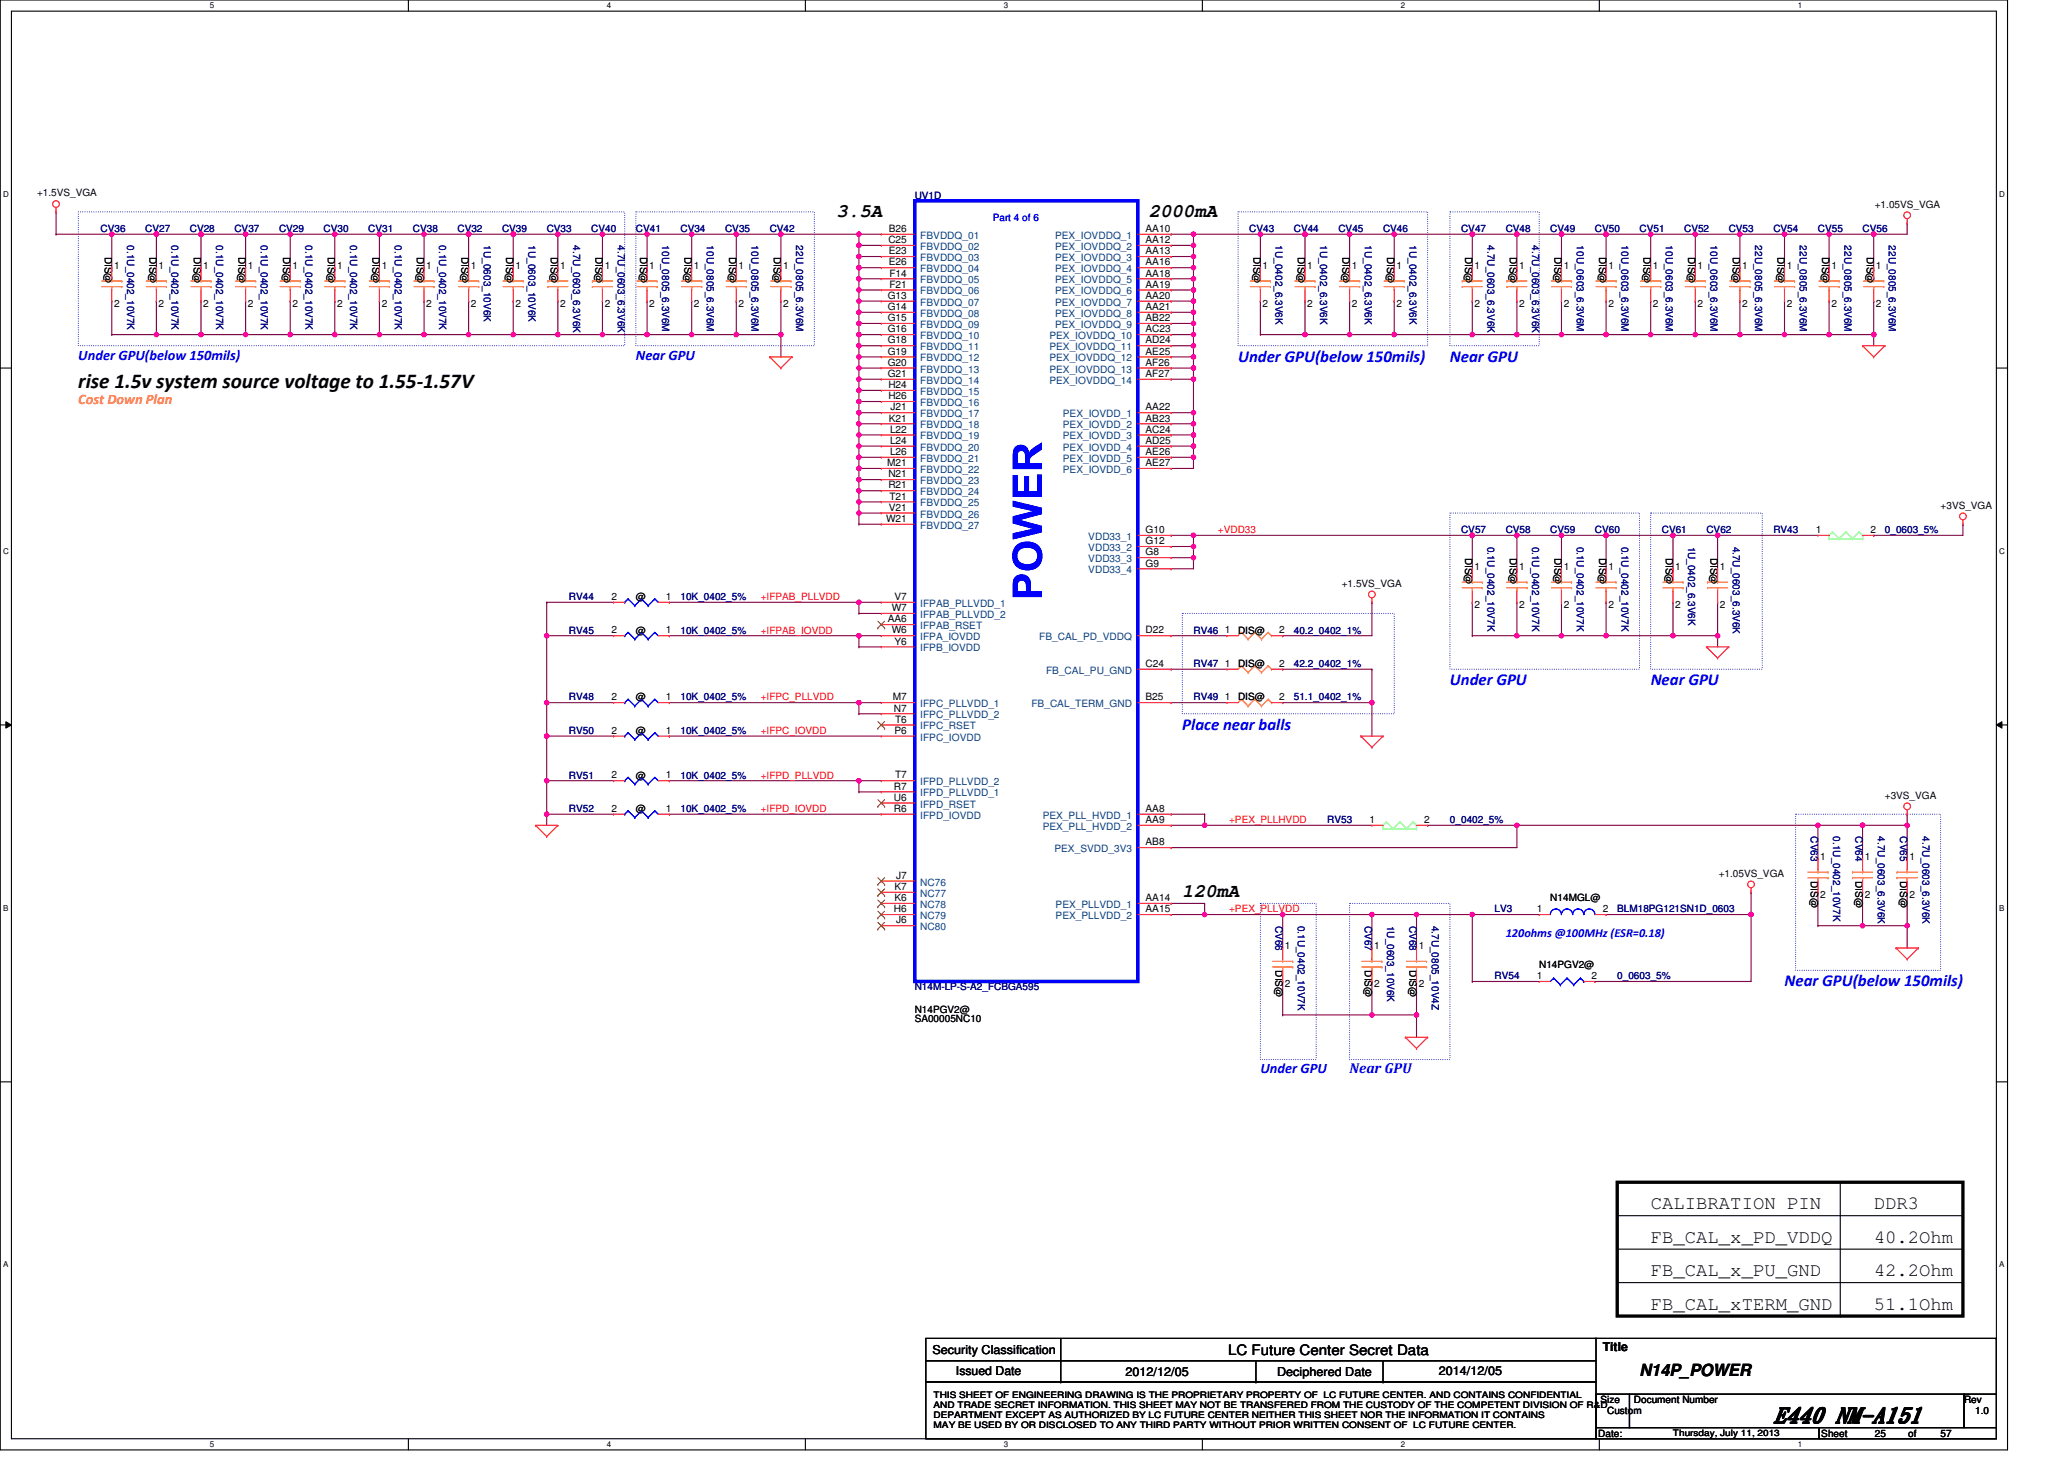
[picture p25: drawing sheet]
<svg xmlns="http://www.w3.org/2000/svg" width="297mm" height="210mm" viewBox="0 0 297 210" stroke-linecap="round" stroke-linejoin="round" font-family="sans-serif">
<defs><g id="words">
<g font-size="3">
<text x="11.2" y="55.7">rise 1.5v system source voltage to 1.55-1.57V</text>
<text x="254.6" y="204.1">E440 NM-A151</text>
</g>
<g font-size="2.7">
<text x="120.1" y="31.1">3.5A</text>
<text x="164.9" y="31.1">2000mA</text>
<text x="169.7" y="128.7">120mA</text>
<text x="236.9" y="173.5">CALIBRATION PIN</text>
<text x="268.9" y="173.5">DDR3</text>
<text x="236.9" y="178.3">FB_CAL_x_PD_VDDQ</text>
<text x="268.9" y="178.3">40.2Ohm</text>
<text x="236.9" y="183.1">FB_CAL_x_PU_GND</text>
<text x="268.9" y="183.1">42.2Ohm</text>
<text x="236.9" y="187.9">FB_CAL_xTERM_GND</text>
<text x="268.9" y="187.9">51.1Ohm</text>
</g>
<g font-size="2.4" fill="#00f">
<text x="177.7" y="51.9">Under GPU(below 150mils)</text>
<text x="208.1" y="51.9">Near GPU</text>
<text x="208.1" y="98.3">Under GPU</text>
<text x="236.9" y="98.3">Near GPU</text>
<text x="169.7" y="104.7">Place near balls</text>
<text x="256.1" y="141.5">Near GPU(below 150mils)</text>
</g>
<text font-size="2.4" x="235.3" y="197.4">N14P_POWER</text>
<g font-size="2.1" fill="#00f">
<text x="11.2" y="51.6">Under GPU(below 150mils)</text>
<text x="91.3" y="51.6">Near GPU</text>
<text x="180.9" y="154">Under GPU</text>
<text x="193.7" y="154">Near GPU</text>
</g>
<text font-size="2.1" fill="#ff8000" x="11.2" y="58">Cost Down Plan</text>
<text font-size="2.1" x="176.2" y="194.4">LC Future Center Secret Data</text>
<text font-size="1.8" fill="#00f" x="216.1" y="134.5">120ohms @100MHz (ESR=0.18)</text>
<g font-size="1.8">
<text x="133.8" y="194.3">Security Classification</text>
<text x="137.2" y="197.3">Issued Date</text>
<text x="161.5" y="197.5">2012/12/05</text>
<text x="183.3" y="197.5">Deciphered Date</text>
<text x="206.5" y="197.3">2014/12/05</text>
<text x="230" y="193.8">Title</text>
</g>
<g font-size="1.4">
<text x="5.3" y="28.2">+1.5VS_VGA</text>
<text x="269" y="29.8">+1.05VS_VGA</text>
<text x="127.5" y="34.9">C25</text>
<text x="127.6" y="33.3">B26</text>
<text x="164.4" y="33.3">AA10</text>
<text x="164.4" y="34.9">AA12</text>
<text x="15" y="36.8" transform="rotate(90 15 36.8)">DIS@</text>
<text x="16.4" y="38.6">1</text>
<text x="21.4" y="36.8" transform="rotate(90 21.4 36.8)">DIS@</text>
<text x="22.8" y="38.6">1</text>
<text x="27.8" y="36.8" transform="rotate(90 27.8 36.8)">DIS@</text>
<text x="29.2" y="38.6">1</text>
<text x="34.2" y="36.8" transform="rotate(90 34.2 36.8)">DIS@</text>
<text x="35.6" y="38.6">1</text>
<text x="40.6" y="36.8" transform="rotate(90 40.6 36.8)">DIS@</text>
<text x="42" y="38.6">1</text>
<text x="47" y="36.8" transform="rotate(90 47 36.8)">DIS@</text>
<text x="48.4" y="38.6">1</text>
<text x="53.4" y="36.8" transform="rotate(90 53.4 36.8)">DIS@</text>
<text x="54.8" y="38.6">1</text>
<text x="59.8" y="36.8" transform="rotate(90 59.8 36.8)">DIS@</text>
<text x="61.2" y="38.6">1</text>
<text x="66.2" y="36.8" transform="rotate(90 66.2 36.8)">DIS@</text>
<text x="67.6" y="38.6">1</text>
<text x="72.6" y="36.8" transform="rotate(90 72.6 36.8)">DIS@</text>
<text x="74" y="38.6">1</text>
<text x="79" y="36.8" transform="rotate(90 79 36.8)">DIS@</text>
<text x="80.4" y="38.6">1</text>
<text x="85.4" y="36.8" transform="rotate(90 85.4 36.8)">DIS@</text>
<text x="86.8" y="38.6">1</text>
<text x="91.8" y="36.8" transform="rotate(90 91.8 36.8)">DIS@</text>
<text x="93.2" y="38.6">1</text>
<text x="98.2" y="36.8" transform="rotate(90 98.2 36.8)">DIS@</text>
<text x="99.6" y="38.6">1</text>
<text x="104.6" y="36.8" transform="rotate(90 104.6 36.8)">DIS@</text>
<text x="106" y="38.6">1</text>
<text x="111" y="36.8" transform="rotate(90 111 36.8)">DIS@</text>
<text x="112.4" y="38.6">1</text>
<text x="127.6" y="36.5">E23</text>
<text x="127.6" y="38.1">E26</text>
<text x="127.6" y="39.7">F14</text>
<text x="127.6" y="41.3">F21</text>
<text x="164.4" y="36.5">AA13</text>
<text x="164.4" y="38.1">AA16</text>
<text x="164.4" y="39.7">AA18</text>
<text x="164.4" y="41.3">AA19</text>
<text x="179.9" y="36.8" transform="rotate(90 179.9 36.8)">DIS@</text>
<text x="181.2" y="38.6">1</text>
<text x="186.3" y="36.8" transform="rotate(90 186.3 36.8)">DIS@</text>
<text x="187.6" y="38.6">1</text>
<text x="192.7" y="36.8" transform="rotate(90 192.7 36.8)">DIS@</text>
<text x="194" y="38.6">1</text>
<text x="199.1" y="36.8" transform="rotate(90 199.1 36.8)">DIS@</text>
<text x="200.4" y="38.6">1</text>
<text x="210.3" y="36.8" transform="rotate(90 210.3 36.8)">DIS@</text>
<text x="211.6" y="38.6">1</text>
<text x="216.7" y="36.8" transform="rotate(90 216.7 36.8)">DIS@</text>
<text x="218" y="38.6">1</text>
<text x="223.1" y="36.8" transform="rotate(90 223.1 36.8)">DIS@</text>
<text x="224.4" y="38.6">1</text>
<text x="229.5" y="36.8" transform="rotate(90 229.5 36.8)">DIS@</text>
<text x="230.8" y="38.6">1</text>
<text x="235.9" y="36.8" transform="rotate(90 235.9 36.8)">DIS@</text>
<text x="237.2" y="38.6">1</text>
<text x="242.3" y="36.8" transform="rotate(90 242.3 36.8)">DIS@</text>
<text x="243.6" y="38.6">1</text>
<text x="248.7" y="36.8" transform="rotate(90 248.7 36.8)">DIS@</text>
<text x="250" y="38.6">1</text>
<text x="255.1" y="36.8" transform="rotate(90 255.1 36.8)">DIS@</text>
<text x="256.4" y="38.6">1</text>
<text x="261.5" y="36.8" transform="rotate(90 261.5 36.8)">DIS@</text>
<text x="262.8" y="38.6">1</text>
<text x="267.9" y="36.8" transform="rotate(90 267.9 36.8)">DIS@</text>
<text x="269.2" y="38.6">1</text>
<text x="16.4" y="44">2</text>
<text x="22.8" y="44">2</text>
<text x="29.2" y="44">2</text>
<text x="35.6" y="44">2</text>
<text x="42" y="44">2</text>
<text x="48.4" y="44">2</text>
<text x="54.8" y="44">2</text>
<text x="61.2" y="44">2</text>
<text x="67.6" y="44">2</text>
<text x="74" y="44">2</text>
<text x="80.4" y="44">2</text>
<text x="86.8" y="44">2</text>
<text x="93.2" y="44">2</text>
<text x="99.6" y="44">2</text>
<text x="106" y="44">2</text>
<text x="112.4" y="44">2</text>
<text x="127.4" y="44.5">G14</text>
<text x="127.4" y="46.1">G15</text>
<text x="127.4" y="47.7">G16</text>
<text x="127.4" y="42.9">G13</text>
<text x="164.4" y="42.9">AA20</text>
<text x="164.4" y="44.5">AA21</text>
<text x="164.4" y="46.1">AB22</text>
<text x="164.4" y="47.7">AC23</text>
<text x="181.2" y="44">2</text>
<text x="187.6" y="44">2</text>
<text x="194" y="44">2</text>
<text x="200.4" y="44">2</text>
<text x="211.6" y="44">2</text>
<text x="218" y="44">2</text>
<text x="224.4" y="44">2</text>
<text x="230.8" y="44">2</text>
<text x="237.2" y="44">2</text>
<text x="243.6" y="44">2</text>
<text x="250" y="44">2</text>
<text x="256.4" y="44">2</text>
<text x="262.8" y="44">2</text>
<text x="269.2" y="44">2</text>
<text x="127.4" y="49.3">G18</text>
<text x="127.4" y="50.9">G19</text>
<text x="127.4" y="52.5">G20</text>
<text x="164.4" y="49.3">AD24</text>
<text x="164.4" y="50.9">AE25</text>
<text x="164.4" y="52.5">AF26</text>
<text x="127.4" y="54.1">G21</text>
<text x="127.5" y="55.7">H24</text>
<text x="127.5" y="57.3">H26</text>
<text x="127.8" y="58.9">J21</text>
<text x="164.4" y="54.1">AF27</text>
<text x="164.4" y="58.9">AA22</text>
<text x="127.6" y="60.5">K21</text>
<text x="127.7" y="62.1">L22</text>
<text x="127.7" y="63.7">L24</text>
<text x="127.7" y="65.3">L26</text>
<text x="164.4" y="60.5">AB23</text>
<text x="164.4" y="62.1">AC24</text>
<text x="164.4" y="63.7">AD25</text>
<text x="164.4" y="65.3">AE26</text>
<text x="127.3" y="66.9">M21</text>
<text x="127.5" y="68.5">N21</text>
<text x="127.5" y="70.1">R21</text>
<text x="127.6" y="71.7">T21</text>
<text x="164.4" y="66.9">AE27</text>
<text x="127.2" y="74.9">W21</text>
<text x="127.6" y="73.3">V21</text>
<text x="164.4" y="76.5">G10</text>
<text x="260.5" y="76.5">1</text>
<text x="268.4" y="76.5">2</text>
<text x="278.5" y="73">+3VS_VGA</text>
<text x="164.4" y="78.1">G12</text>
<text x="164.4" y="79.7">G8</text>
<text x="164.4" y="81.3">G9</text>
<text x="210.3" y="80" transform="rotate(90 210.3 80)">DIS@</text>
<text x="211.6" y="81.8">1</text>
<text x="216.7" y="80" transform="rotate(90 216.7 80)">DIS@</text>
<text x="218" y="81.8">1</text>
<text x="223.1" y="80" transform="rotate(90 223.1 80)">DIS@</text>
<text x="224.4" y="81.8">1</text>
<text x="229.5" y="80" transform="rotate(90 229.5 80)">DIS@</text>
<text x="230.8" y="81.8">1</text>
<text x="239.1" y="80" transform="rotate(90 239.1 80)">DIS@</text>
<text x="240.4" y="81.8">1</text>
<text x="245.5" y="80" transform="rotate(90 245.5 80)">DIS@</text>
<text x="246.8" y="81.8">1</text>
<text x="87.7" y="86.1">2</text>
<text x="91.3" y="86.1">@</text>
<text x="95.6" y="86.1">1</text>
<text x="127.4" y="89.3">AA6</text>
<text x="128" y="87.7">W7</text>
<text x="128.4" y="86.1">V7</text>
<text x="192.5" y="84.2">+1.5VS_VGA</text>
<text x="211.6" y="87.2">2</text>
<text x="218" y="87.2">2</text>
<text x="224.4" y="87.2">2</text>
<text x="230.8" y="87.2">2</text>
<text x="240.4" y="87.2">2</text>
<text x="246.8" y="87.2">2</text>
<text x="87.7" y="90.9">2</text>
<text x="91.3" y="90.9">@</text>
<text x="95.6" y="90.9">1</text>
<text x="128" y="90.9">W6</text>
<text x="128.4" y="92.5">Y6</text>
<text x="164.4" y="90.9">D22</text>
<text x="164.4" y="95.7">C24</text>
<text x="175.7" y="95.7">1</text>
<text x="175.7" y="90.9">1</text>
<text x="177.7" y="95.7">DIS@</text>
<text x="177.7" y="90.9">DIS@</text>
<text x="183.6" y="95.7">2</text>
<text x="183.6" y="90.9">2</text>
<text x="87.7" y="100.5">2</text>
<text x="91.3" y="100.5">@</text>
<text x="95.6" y="100.5">1</text>
<text x="128.1" y="100.5">M7</text>
<text x="164.4" y="100.5">B25</text>
<text x="175.7" y="100.5">1</text>
<text x="177.7" y="100.5">DIS@</text>
<text x="183.6" y="100.5">2</text>
<text x="87.7" y="105.3">2</text>
<text x="91.3" y="105.3">@</text>
<text x="95.6" y="105.3">1</text>
<text x="128.3" y="102.1">N7</text>
<text x="128.4" y="105.3">P6</text>
<text x="128.4" y="103.7">T6</text>
<text x="87.7" y="111.7">2</text>
<text x="91.3" y="111.7">@</text>
<text x="95.6" y="111.7">1</text>
<text x="128.3" y="113.3">R7</text>
<text x="128.4" y="111.7">T7</text>
<text x="87.7" y="116.5">2</text>
<text x="91.3" y="116.5">@</text>
<text x="95.6" y="116.5">1</text>
<text x="128.3" y="116.5">R6</text>
<text x="128.3" y="114.9">U6</text>
<text x="164.4" y="116.5">AA8</text>
<text x="164.4" y="118.1">AA9</text>
<text x="196.5" y="118.1">1</text>
<text x="204.4" y="118.1">2</text>
<text x="270.5" y="114.6">+3VS_VGA</text>
<text x="164.4" y="121.3">AB8</text>
<text x="246.6" y="125.8">+1.05VS_VGA</text>
<text x="261.2" y="123.4">1</text>
<text x="267.6" y="123.4">1</text>
<text x="274" y="123.4">1</text>
<text x="128.3" y="130.9">H6</text>
<text x="128.4" y="127.7">K7</text>
<text x="128.4" y="129.3">K6</text>
<text x="128.6" y="126.1">J7</text>
<text x="164.4" y="129.3">AA14</text>
<text x="164.4" y="130.9">AA15</text>
<text x="220.5" y="130.9">1</text>
<text x="222.5" y="129.3">N14MGL@</text>
<text x="230" y="130.9">2</text>
<text x="259.9" y="126.4" transform="rotate(90 259.9 126.4)">DIS@</text>
<text x="261.2" y="128.8">2</text>
<text x="266.3" y="126.4" transform="rotate(90 266.3 126.4)">DIS@</text>
<text x="267.6" y="128.8">2</text>
<text x="272.7" y="126.4" transform="rotate(90 272.7 126.4)">DIS@</text>
<text x="274" y="128.8">2</text>
<text x="128.6" y="132.5">J6</text>
<text x="184.4" y="136.2">1</text>
<text x="197.2" y="136.2">1</text>
<text x="203.6" y="136.2">1</text>
<text x="183.1" y="139.2" transform="rotate(90 183.1 139.2)">DIS@</text>
<text x="184.4" y="141.6">2</text>
<text x="195.9" y="139.2" transform="rotate(90 195.9 139.2)">DIS@</text>
<text x="197.2" y="141.6">2</text>
<text x="202.3" y="139.2" transform="rotate(90 202.3 139.2)">DIS@</text>
<text x="203.6" y="141.6">2</text>
<text x="220.5" y="140.5">1</text>
<text x="220.9" y="138.9">N14PGV2@</text>
<text x="228.4" y="140.5">2</text>
<text x="131.3" y="145.3">N14PGV2@</text>
<text x="131.3" y="146.6">SA00005NC10</text>
<text x="229.7" y="201.3">Size</text>
<text x="230.6" y="202.9">Custom</text>
<text x="234.5" y="201.3">Document Number</text>
<text x="281.8" y="201.3">Rev</text>
<text x="283.4" y="202.9">1.0</text>
<text x="229.4" y="206.1">Date:</text>
<text x="261.4" y="206.1">Sheet</text>
<text x="269" y="206.1">25</text>
<text x="273.8" y="206.1">of</text>
<text x="278.5" y="206.1">57</text>
</g>
<g font-size="1.4" fill="#000080">
<text x="131.3" y="28.5">UV1D</text>
<text x="14.4" y="33.3">CV36</text>
<text x="18.2" y="35.2" transform="rotate(90 18.2 35.2)">0.1U_0402_10V7K</text>
<text x="20.8" y="33.3">CV27</text>
<text x="24.6" y="35.2" transform="rotate(90 24.6 35.2)">0.1U_0402_10V7K</text>
<text x="27.2" y="33.3">CV28</text>
<text x="31" y="35.2" transform="rotate(90 31 35.2)">0.1U_0402_10V7K</text>
<text x="33.6" y="33.3">CV37</text>
<text x="37.4" y="35.2" transform="rotate(90 37.4 35.2)">0.1U_0402_10V7K</text>
<text x="40" y="33.3">CV29</text>
<text x="43.8" y="35.2" transform="rotate(90 43.8 35.2)">0.1U_0402_10V7K</text>
<text x="46.4" y="33.3">CV30</text>
<text x="50.2" y="35.2" transform="rotate(90 50.2 35.2)">0.1U_0402_10V7K</text>
<text x="52.8" y="33.3">CV31</text>
<text x="56.6" y="35.2" transform="rotate(90 56.6 35.2)">0.1U_0402_10V7K</text>
<text x="59.2" y="33.3">CV38</text>
<text x="63" y="35.2" transform="rotate(90 63 35.2)">0.1U_0402_10V7K</text>
<text x="65.6" y="33.3">CV32</text>
<text x="69.4" y="35.2" transform="rotate(90 69.4 35.2)">1U_0603_10V6K</text>
<text x="72" y="33.3">CV39</text>
<text x="75.8" y="35.2" transform="rotate(90 75.8 35.2)">1U_0603_10V6K</text>
<text x="78.4" y="33.3">CV33</text>
<text x="82.2" y="35.2" transform="rotate(90 82.2 35.2)">4.7U_0603_6.3V6K</text>
<text x="84.8" y="33.3">CV40</text>
<text x="88.6" y="35.2" transform="rotate(90 88.6 35.2)">4.7U_0603_6.3V6K</text>
<text x="91.3" y="33.3">CV41</text>
<text x="95" y="35.2" transform="rotate(90 95 35.2)">10U_0805_6.3V6M</text>
<text x="97.7" y="33.3">CV34</text>
<text x="101.4" y="35.2" transform="rotate(90 101.4 35.2)">10U_0805_6.3V6M</text>
<text x="104.1" y="33.3">CV35</text>
<text x="107.8" y="35.2" transform="rotate(90 107.8 35.2)">10U_0805_6.3V6M</text>
<text x="110.5" y="33.3">CV42</text>
<text x="114.2" y="35.2" transform="rotate(90 114.2 35.2)">22U_0805_6.3V6M</text>
<text x="179.3" y="33.3">CV43</text>
<text x="183.1" y="35.2" transform="rotate(90 183.1 35.2)">1U_0402_6.3V6K</text>
<text x="185.7" y="33.3">CV44</text>
<text x="189.5" y="35.2" transform="rotate(90 189.5 35.2)">1U_0402_6.3V6K</text>
<text x="192.1" y="33.3">CV45</text>
<text x="195.9" y="35.2" transform="rotate(90 195.9 35.2)">1U_0402_6.3V6K</text>
<text x="198.5" y="33.3">CV46</text>
<text x="202.3" y="35.2" transform="rotate(90 202.3 35.2)">1U_0402_6.3V6K</text>
<text x="209.7" y="33.3">CV47</text>
<text x="213.5" y="35.2" transform="rotate(90 213.5 35.2)">4.7U_0603_6.3V6K</text>
<text x="216.1" y="33.3">CV48</text>
<text x="219.9" y="35.2" transform="rotate(90 219.9 35.2)">4.7U_0603_6.3V6K</text>
<text x="222.5" y="33.3">CV49</text>
<text x="226.3" y="35.2" transform="rotate(90 226.3 35.2)">10U_0603_6.3V6M</text>
<text x="228.9" y="33.3">CV50</text>
<text x="232.7" y="35.2" transform="rotate(90 232.7 35.2)">10U_0603_6.3V6M</text>
<text x="235.3" y="33.3">CV51</text>
<text x="239.1" y="35.2" transform="rotate(90 239.1 35.2)">10U_0603_6.3V6M</text>
<text x="241.7" y="33.3">CV52</text>
<text x="245.5" y="35.2" transform="rotate(90 245.5 35.2)">10U_0603_6.3V6M</text>
<text x="248.1" y="33.3">CV53</text>
<text x="251.9" y="35.2" transform="rotate(90 251.9 35.2)">22U_0805_6.3V6M</text>
<text x="254.5" y="33.3">CV54</text>
<text x="258.3" y="35.2" transform="rotate(90 258.3 35.2)">22U_0805_6.3V6M</text>
<text x="260.9" y="33.3">CV55</text>
<text x="264.7" y="35.2" transform="rotate(90 264.7 35.2)">22U_0805_6.3V6M</text>
<text x="267.3" y="33.3">CV56</text>
<text x="271.1" y="35.2" transform="rotate(90 271.1 35.2)">22U_0805_6.3V6M</text>
<text x="209.7" y="76.5">CV57</text>
<text x="216.1" y="76.5">CV58</text>
<text x="222.5" y="76.5">CV59</text>
<text x="228.9" y="76.5">CV60</text>
<text x="238.5" y="76.5">CV61</text>
<text x="244.9" y="76.5">CV62</text>
<text x="254.5" y="76.5">RV43</text>
<text x="270.5" y="76.5">0_0603_5%</text>
<text x="213.5" y="78.4" transform="rotate(90 213.5 78.4)">0.1U_0402_10V7K</text>
<text x="219.9" y="78.4" transform="rotate(90 219.9 78.4)">0.1U_0402_10V7K</text>
<text x="226.3" y="78.4" transform="rotate(90 226.3 78.4)">0.1U_0402_10V7K</text>
<text x="232.7" y="78.4" transform="rotate(90 232.7 78.4)">0.1U_0402_10V7K</text>
<text x="242.3" y="78.4" transform="rotate(90 242.3 78.4)">1U_0402_6.3V6K</text>
<text x="248.7" y="78.4" transform="rotate(90 248.7 78.4)">4.7U_0603_6.3V6K</text>
<text x="81.6" y="86.1">RV44</text>
<text x="97.7" y="86.1">10K_0402_5%</text>
<text x="81.6" y="90.9">RV45</text>
<text x="97.7" y="90.9">10K_0402_5%</text>
<text x="171.3" y="95.7">RV47</text>
<text x="171.3" y="90.9">RV46</text>
<text x="185.7" y="95.7">42.2_0402_1%</text>
<text x="185.7" y="90.9">40.2_0402_1%</text>
<text x="81.6" y="100.5">RV48</text>
<text x="97.7" y="100.5">10K_0402_5%</text>
<text x="171.3" y="100.5">RV49</text>
<text x="185.7" y="100.5">51.1_0402_1%</text>
<text x="81.6" y="105.3">RV50</text>
<text x="97.7" y="105.3">10K_0402_5%</text>
<text x="81.6" y="111.7">RV51</text>
<text x="97.7" y="111.7">10K_0402_5%</text>
<text x="81.6" y="116.5">RV52</text>
<text x="97.7" y="116.5">10K_0402_5%</text>
<text x="190.5" y="118.1">RV53</text>
<text x="208.1" y="118.1">0_0402_5%</text>
<text x="259.9" y="120" transform="rotate(90 259.9 120)">CV63</text>
<text x="263.1" y="120" transform="rotate(90 263.1 120)">0.1U_0402_10V7K</text>
<text x="266.3" y="120" transform="rotate(90 266.3 120)">CV64</text>
<text x="269.5" y="120" transform="rotate(90 269.5 120)">4.7U_0603_6.3V6K</text>
<text x="272.7" y="120" transform="rotate(90 272.7 120)">CV65</text>
<text x="275.9" y="120" transform="rotate(90 275.9 120)">4.7U_0603_6.3V6K</text>
<text x="214.5" y="130.9">LV3</text>
<text x="232.1" y="130.9">BLM18PG121SN1D_0603</text>
<text x="183.1" y="132.8" transform="rotate(90 183.1 132.8)">CV66</text>
<text x="186.3" y="132.8" transform="rotate(90 186.3 132.8)">0.1U_0402_10V7K</text>
<text x="195.9" y="132.8" transform="rotate(90 195.9 132.8)">CV67</text>
<text x="199.1" y="132.8" transform="rotate(90 199.1 132.8)">1U_0603_10V6K</text>
<text x="202.3" y="132.8" transform="rotate(90 202.3 132.8)">CV68</text>
<text x="205.5" y="132.8" transform="rotate(90 205.5 132.8)">4.7U_0805_10V4Z</text>
<text x="131.3" y="142.1">N14M-LP-S-A2_FCBGA595</text>
<text x="214.5" y="140.5">RV54</text>
<text x="232.1" y="140.5">0_0603_5%</text>
</g>
<g font-size="1.4" fill="#004080">
<text x="132.1" y="34.3">FBVDDQ_01</text>
<text x="132.1" y="35.9">FBVDDQ_02</text>
<text x="151.4" y="34.3">PEX_IOVDDQ_1</text>
<text x="151.4" y="35.9">PEX_IOVDDQ_2</text>
<text x="132.1" y="37.5">FBVDDQ_03</text>
<text x="132.1" y="39.1">FBVDDQ_04</text>
<text x="132.1" y="40.7">FBVDDQ_05</text>
<text x="151.4" y="37.5">PEX_IOVDDQ_3</text>
<text x="151.4" y="39.1">PEX_IOVDDQ_4</text>
<text x="151.4" y="40.7">PEX_IOVDDQ_5</text>
<text x="132.1" y="42.3">FBVDDQ_06</text>
<text x="132.1" y="45.5">FBVDDQ_08</text>
<text x="132.1" y="47.1">FBVDDQ_09</text>
<text x="132.1" y="43.9">FBVDDQ_07</text>
<text x="151.4" y="42.3">PEX_IOVDDQ_6</text>
<text x="151.4" y="43.9">PEX_IOVDDQ_7</text>
<text x="151.4" y="45.5">PEX_IOVDDQ_8</text>
<text x="151.4" y="47.1">PEX_IOVDDQ_9</text>
<text x="132.1" y="48.7">FBVDDQ_10</text>
<text x="132.1" y="50.3">FBVDDQ_11</text>
<text x="132.1" y="51.9">FBVDDQ_12</text>
<text x="132.1" y="53.5">FBVDDQ_13</text>
<text x="150.6" y="48.7">PEX_IOVDDQ_10</text>
<text x="150.6" y="50.3">PEX_IOVDDQ_11</text>
<text x="150.6" y="51.9">PEX_IOVDDQ_12</text>
<text x="150.6" y="53.5">PEX_IOVDDQ_13</text>
<text x="132.1" y="55.1">FBVDDQ_14</text>
<text x="132.1" y="56.7">FBVDDQ_15</text>
<text x="132.1" y="58.3">FBVDDQ_16</text>
<text x="132.1" y="59.9">FBVDDQ_17</text>
<text x="150.6" y="55.1">PEX_IOVDDQ_14</text>
<text x="152.5" y="59.9">PEX_IOVDD_1</text>
<text x="132.1" y="61.5">FBVDDQ_18</text>
<text x="132.1" y="63.1">FBVDDQ_19</text>
<text x="132.1" y="64.7">FBVDDQ_20</text>
<text x="152.5" y="61.5">PEX_IOVDD_2</text>
<text x="152.5" y="63.1">PEX_IOVDD_3</text>
<text x="152.5" y="64.7">PEX_IOVDD_4</text>
<text x="132.1" y="66.3">FBVDDQ_21</text>
<text x="132.1" y="67.9">FBVDDQ_22</text>
<text x="132.1" y="69.5">FBVDDQ_23</text>
<text x="132.1" y="71.1">FBVDDQ_24</text>
<text x="152.5" y="66.3">PEX_IOVDD_5</text>
<text x="152.5" y="67.9">PEX_IOVDD_6</text>
<text x="132.1" y="72.7">FBVDDQ_25</text>
<text x="132.1" y="74.3">FBVDDQ_26</text>
<text x="132.1" y="75.9">FBVDDQ_27</text>
<text x="156.2" y="77.5">VDD33_1</text>
<text x="156.2" y="79.1">VDD33_2</text>
<text x="156.2" y="80.7">VDD33_3</text>
<text x="156.2" y="82.3">VDD33_4</text>
<text x="132.1" y="88.7">IFPAB_PLLVDD_2</text>
<text x="132.1" y="87.1">IFPAB_PLLVDD_1</text>
<text x="132.1" y="91.9">IFPA_IOVDD</text>
<text x="132.1" y="93.5">IFPB_IOVDD</text>
<text x="132.1" y="90.3">IFPAB_RSET</text>
<text x="149.1" y="91.9">FB_CAL_PD_VDDQ</text>
<text x="132.1" y="101.5">IFPC_PLLVDD_1</text>
<text x="148" y="101.5">FB_CAL_TERM_GND</text>
<text x="150.1" y="96.7">FB_CAL_PU_GND</text>
<text x="132.1" y="106.3">IFPC_IOVDD</text>
<text x="132.1" y="103.1">IFPC_PLLVDD_2</text>
<text x="132.1" y="104.7">IFPC_RSET</text>
<text x="132.1" y="112.7">IFPD_PLLVDD_2</text>
<text x="132.1" y="117.5">IFPD_IOVDD</text>
<text x="132.1" y="114.3">IFPD_PLLVDD_1</text>
<text x="132.1" y="115.9">IFPD_RSET</text>
<text x="149.6" y="117.5">PEX_PLL_HVDD_1</text>
<text x="149.6" y="119.1">PEX_PLL_HVDD_2</text>
<text x="151.3" y="122.3">PEX_SVDD_3V3</text>
<text x="132.1" y="131.9">NC79</text>
<text x="132.1" y="128.7">NC77</text>
<text x="132.1" y="130.3">NC78</text>
<text x="132.1" y="127.1">NC76</text>
<text x="151.5" y="130.3">PEX_PLLVDD_1</text>
<text x="151.5" y="131.9">PEX_PLLVDD_2</text>
<text x="132.1" y="133.5">NC80</text>
</g>
<text font-size="1.4" fill="#00f" x="142.5" y="31.7">Part 4 of 6</text>
<g font-size="1.4" fill="#f00">
<text x="174.8" y="76.5">+VDD33</text>
<text x="109.2" y="86.1">+IFPAB_PLLVDD</text>
<text x="109.2" y="90.9">+IFPAB_IOVDD</text>
<text x="109.2" y="100.5">+IFPC_PLLVDD</text>
<text x="109.2" y="105.3">+IFPC_IOVDD</text>
<text x="109.2" y="111.7">+IFPD_PLLVDD</text>
<text x="109.2" y="116.5">+IFPD_IOVDD</text>
<text x="176.4" y="118.1">+PEX_PLLHVDD</text>
<text x="176.4" y="130.9">+PEX_PLLVDD</text>
</g>
<g font-size="1.3">
<text x="134" y="200.5">THIS SHEET OF ENGINEERING DRAWING IS THE PROPRIETARY PROPERTY OF LC FUTURE CENTER. AND CONTAINS CONFIDENTIAL</text>
<text x="134" y="202">AND TRADE SECRET INFORMATION. THIS SHEET MAY NOT BE TRANSFERED FROM THE CUSTODY OF THE COMPETENT DIVISION OF R&amp;D</text>
<text x="134" y="203.5">DEPARTMENT EXCEPT AS AUTHORIZED BY LC FUTURE CENTER NEITHER THIS SHEET NOR THE INFORMATION IT CONTAINS</text>
<text x="134" y="204.9">MAY BE USED BY OR DISCLOSED TO ANY THIRD PARTY WITHOUT PRIOR WRITTEN CONSENT OF LC FUTURE CENTER.</text>
<text x="240.1" y="206">Thursday, July 11, 2013</text>
</g>
<g font-size="1.1">
<text x="30.1" y="1.2">5</text>
<text x="87.1" y="1.2">4</text>
<text x="144.1" y="1.2">3</text>
<text x="201" y="1.2">2</text>
<text x="258" y="1.2">1</text>
<text x=".4" y="28.2">D</text>
<text x="286.9" y="28.2">D</text>
<text x=".4" y="79.4">C</text>
<text x="286.9" y="79.4">C</text>
<text x=".4" y="130.6">B</text>
<text x="286.9" y="130.6">B</text>
<text x=".4" y="181.9">A</text>
<text x="286.9" y="181.9">A</text>
<text x="30.1" y="207.6">5</text>
<text x="87.1" y="207.6">4</text>
<text x="144.1" y="207.6">3</text>
<text x="201" y="207.6">2</text>
<text x="258" y="207.6">1</text>
</g>
</g></defs>
<path d="M0 0h288.1v208h-288.1zM1.6 1.6h284.9v204.8h-284.9z" fill="none" stroke="#000" stroke-width=".16"/>
<g fill="#fff">
<path d="M30.1 .2h.7v1.2h-.7z"/>
<path d="M30.1 206.6h.7v1.3h-.7z"/>
</g>
<path d="M58.6 0v1.6M58.6 206.4v1.6" fill="none" stroke="#000" stroke-width=".16"/>
<g fill="#fff">
<path d="M87.1 .2h.6v1.2h-.6z"/>
<path d="M87.1 206.6h.6v1.3h-.6z"/>
</g>
<path d="M115.6 0v1.6M115.6 206.4v1.6" fill="none" stroke="#000" stroke-width=".16"/>
<g fill="#fff">
<path d="M144.1 .2h.6v1.2h-.6z"/>
<path d="M144.1 206.6h.6v1.3h-.6z"/>
</g>
<path d="M172.5 0v1.6M172.5 206.4v1.6" fill="none" stroke="#000" stroke-width=".16"/>
<g fill="#fff">
<path d="M201 .2h.7v1.2h-.7z"/>
<path d="M201 206.6h.7v1.3h-.7z"/>
</g>
<path d="M229.5 0v1.6M229.5 206.4v1.6" fill="none" stroke="#000" stroke-width=".16"/>
<g fill="#fff">
<path d="M258 .2h.6v1.2h-.6z"/>
<path d="M258 206.6h.6v1.3h-.6z"/>
<path d="M.4 27.2h.9v1.3h-.9z"/>
<path d="M286.9 27.2h.8v1.3h-.8z"/>
<path d="M.4 78.4h.9v1.3h-.9z"/>
<path d="M286.9 78.4h.8v1.3h-.8z"/>
</g>
<path d="M0 52.8h1.6M286.5 52.8h1.6" fill="none" stroke="#000" stroke-width=".16"/>
<g fill="#fff">
<path d="M.4 129.6h.8v1.3h-.8z"/>
<path d="M286.9 129.6h.7v1.3h-.7z"/>
</g>
<path d="M0 104h1.6M286.5 104h1.6" fill="none" stroke="#000" stroke-width=".16"/>
<path d="M.8 103.5l.8 .5-.8 .5zM286.5 104l.8-.5v1z" fill="#000"/>
<path d="M.8 103.5l.8 .5-.8 .5zM286.5 104l.8-.5v1z" fill="none" stroke="#000" stroke-width=".14"/>
<g fill="#fff">
<path d="M.4 180.8h.8v1.3h-.8z"/>
<path d="M286.9 180.8h.7v1.3h-.7z"/>
</g>
<path d="M0 155.2h1.6M286.5 155.2h1.6M232.1 179.2h49.6M232.1 174.4h49.6M264.1 169.6v19.2M281.7 179.2h.1M281.7 174.4h.1M232.1 184h49.6M264.1 188.8h.1M281.7 184h.1" fill="none" stroke="#000" stroke-width=".16"/>
<path d="M11.2 30.4h78.5v19.2h-78.5zM91.3 30.4h25.6v19.2h-25.6zM177.7 30.4h27.2v19.2h-27.2zM208.1 30.4h12.8v19.2h-12.8zM208.1 73.6h27.2v22.4h-27.2zM236.9 73.6h16v22.4h-16zM169.7 88h30.4v14.4h-30.4zM257.7 116.8h20.8v22.4h-20.8zM180.9 129.6h8v22.4h-8zM193.7 129.6h14.4v22.4h-14.4z" fill="none" stroke="#00f" stroke-width=".16" stroke-dasharray="0 .3"/>
<path d="M232.1 169.6h49.6v19.2h-49.6z" fill="none" stroke="#000" stroke-width=".48"/>
<path d="M41.6 43.2h.1M41.6 48h.1M41.6 43.2v4.8M41.6 48h6.4" fill="none" stroke="#800040" stroke-width=".16"/>
<circle cx="41.6" cy="48" r=".31" fill="#f0f"/>
<circle cx="41.6" cy="48" r=".31" fill="none" stroke="#f0f" stroke-width=".16"/>
<path d="M41.6 33.6h.1M41.6 33.6v4.8M22.4 43.2h.1M22.4 48h.1M22.4 43.2v4.8M22.4 48h6.4" fill="none" stroke="#800040" stroke-width=".16"/>
<circle cx="22.4" cy="48" r=".31" fill="#f0f"/>
<circle cx="22.4" cy="48" r=".31" fill="none" stroke="#f0f" stroke-width=".16"/>
<path d="M60.8 33.6h.1M60.8 33.6v4.8M80 33.6h.1M80 33.6v4.8M80 33.6h6.4M86.4 33.6h.1M86.4 33.6v4.8" fill="none" stroke="#800040" stroke-width=".16"/>
<circle cx="80" cy="33.6" r=".31" fill="#f0f"/>
<circle cx="80" cy="33.6" r=".31" fill="none" stroke="#f0f" stroke-width=".16"/>
<path d="M80 43.2h.1M80 48h.1M80 43.2v4.8M86.4 43.2h.1M86.4 43.2v4.8h-6.4M112.1 48h.1M112.1 48v3.2" fill="none" stroke="#800040" stroke-width=".16"/>
<circle cx="80" cy="48" r=".31" fill="#f0f"/>
<circle cx="80" cy="48" r=".31" fill="none" stroke="#f0f" stroke-width=".16"/>
<path d="M123.3 33.6h.1M123.3 33.6h3.2" fill="none" stroke="#800040" stroke-width=".16"/>
<circle cx="123.3" cy="33.6" r=".31" fill="#f0f"/>
<circle cx="123.3" cy="33.6" r=".31" fill="none" stroke="#f0f" stroke-width=".16"/>
<path d="M123.3 35.2h.1M123.3 33.6h.1M123.3 36.8h.1M123.3 35.2h3.2M123.3 33.6v3.2M123.3 36.8h3.2" fill="none" stroke="#800040" stroke-width=".16"/>
<circle cx="123.3" cy="35.2" r=".31" fill="#f0f"/>
<circle cx="123.3" cy="35.2" r=".31" fill="none" stroke="#f0f" stroke-width=".16"/>
<path d="M123.3 38.4h.1M123.3 36.8h.1M123.3 38.4h3.2M123.3 36.8v1.6" fill="none" stroke="#800040" stroke-width=".16"/>
<circle cx="123.3" cy="36.8" r=".31" fill="#f0f"/>
<circle cx="123.3" cy="36.8" r=".31" fill="none" stroke="#f0f" stroke-width=".16"/>
<path d="M123.3 38.4h.1M123.3 38.4v1.6M123.3 40h.1M123.3 40h3.2" fill="none" stroke="#800040" stroke-width=".16"/>
<circle cx="123.3" cy="38.4" r=".31" fill="#f0f"/>
<circle cx="123.3" cy="38.4" r=".31" fill="none" stroke="#f0f" stroke-width=".16"/>
<path d="M123.3 41.6h.1M123.3 40h.1M123.3 41.6h3.2M123.3 40v1.6" fill="none" stroke="#800040" stroke-width=".16"/>
<circle cx="123.3" cy="40" r=".31" fill="#f0f"/>
<circle cx="123.3" cy="40" r=".31" fill="none" stroke="#f0f" stroke-width=".16"/>
<path d="M123.3 43.2h.1M123.3 41.6h.1M123.3 43.2h3.2M123.3 41.6v1.6" fill="none" stroke="#800040" stroke-width=".16"/>
<circle cx="123.3" cy="41.6" r=".31" fill="#f0f"/>
<circle cx="123.3" cy="41.6" r=".31" fill="none" stroke="#f0f" stroke-width=".16"/>
<path d="M123.3 44.8h.1M123.3 43.2h.1M123.3 44.8h3.2M123.3 43.2v1.6" fill="none" stroke="#800040" stroke-width=".16"/>
<circle cx="123.3" cy="43.2" r=".31" fill="#f0f"/>
<circle cx="123.3" cy="43.2" r=".31" fill="none" stroke="#f0f" stroke-width=".16"/>
<path d="M123.3 46.4h.1M123.3 44.8h.1M123.3 46.4h3.2M123.3 44.8v1.6" fill="none" stroke="#800040" stroke-width=".16"/>
<circle cx="123.3" cy="44.8" r=".31" fill="#f0f"/>
<circle cx="123.3" cy="44.8" r=".31" fill="none" stroke="#f0f" stroke-width=".16"/>
<path d="M123.3 48h.1M123.3 46.4h.1M123.3 48h3.2M123.3 46.4v1.6" fill="none" stroke="#800040" stroke-width=".16"/>
<circle cx="123.3" cy="46.4" r=".31" fill="#f0f"/>
<circle cx="123.3" cy="46.4" r=".31" fill="none" stroke="#f0f" stroke-width=".16"/>
<path d="M123.3 49.6h.1M123.3 48h.1M123.3 49.6h3.2M123.3 48v1.6" fill="none" stroke="#800040" stroke-width=".16"/>
<circle cx="123.3" cy="48" r=".31" fill="#f0f"/>
<circle cx="123.3" cy="48" r=".31" fill="none" stroke="#f0f" stroke-width=".16"/>
<path d="M123.3 51.2h.1M123.3 49.6h.1M123.3 51.2h3.2M123.3 49.6v1.6" fill="none" stroke="#800040" stroke-width=".16"/>
<circle cx="123.3" cy="49.6" r=".31" fill="#f0f"/>
<circle cx="123.3" cy="49.6" r=".31" fill="none" stroke="#f0f" stroke-width=".16"/>
<path d="M123.3 52.8h.1M123.3 51.2h.1M123.3 52.8h3.2M123.3 51.2v1.6" fill="none" stroke="#800040" stroke-width=".16"/>
<circle cx="123.3" cy="51.2" r=".31" fill="#f0f"/>
<circle cx="123.3" cy="51.2" r=".31" fill="none" stroke="#f0f" stroke-width=".16"/>
<path d="M123.3 54.4h.1M123.3 52.8h.1M123.3 54.4h3.2M123.3 52.8v1.6" fill="none" stroke="#800040" stroke-width=".16"/>
<circle cx="123.3" cy="52.8" r=".31" fill="#f0f"/>
<circle cx="123.3" cy="52.8" r=".31" fill="none" stroke="#f0f" stroke-width=".16"/>
<path d="M123.3 56h.1M123.3 54.4h.1M123.3 56h3.2M123.3 54.4v1.6" fill="none" stroke="#800040" stroke-width=".16"/>
<circle cx="123.3" cy="54.4" r=".31" fill="#f0f"/>
<circle cx="123.3" cy="54.4" r=".31" fill="none" stroke="#f0f" stroke-width=".16"/>
<path d="M123.3 57.6h.1M123.3 56h.1M123.3 57.6h3.2M123.3 56v1.6" fill="none" stroke="#800040" stroke-width=".16"/>
<circle cx="123.3" cy="56" r=".31" fill="#f0f"/>
<circle cx="123.3" cy="56" r=".31" fill="none" stroke="#f0f" stroke-width=".16"/>
<path d="M123.3 59.2h.1M123.3 57.6h.1M123.3 59.2h3.2M123.3 57.6v1.6" fill="none" stroke="#800040" stroke-width=".16"/>
<circle cx="123.3" cy="57.6" r=".31" fill="#f0f"/>
<circle cx="123.3" cy="57.6" r=".31" fill="none" stroke="#f0f" stroke-width=".16"/>
<path d="M123.3 59.2h.1M123.3 59.2v1.6M123.3 60.8h.1M123.3 60.8h3.2" fill="none" stroke="#800040" stroke-width=".16"/>
<circle cx="123.3" cy="59.2" r=".31" fill="#f0f"/>
<circle cx="123.3" cy="59.2" r=".31" fill="none" stroke="#f0f" stroke-width=".16"/>
<path d="M123.3 62.4h.1M123.3 60.8h.1M123.3 62.4h3.2M123.3 60.8v1.6" fill="none" stroke="#800040" stroke-width=".16"/>
<circle cx="123.3" cy="60.8" r=".31" fill="#f0f"/>
<circle cx="123.3" cy="60.8" r=".31" fill="none" stroke="#f0f" stroke-width=".16"/>
<path d="M123.3 64h.1M123.3 64h3.2" fill="none" stroke="#800040" stroke-width=".16"/>
<circle cx="123.3" cy="64" r=".31" fill="#f0f"/>
<circle cx="123.3" cy="64" r=".31" fill="none" stroke="#f0f" stroke-width=".16"/>
<path d="M123.3 65.6h.1M123.3 65.6h3.2" fill="none" stroke="#800040" stroke-width=".16"/>
<circle cx="123.3" cy="65.6" r=".31" fill="#f0f"/>
<circle cx="123.3" cy="65.6" r=".31" fill="none" stroke="#f0f" stroke-width=".16"/>
<path d="M123.3 68.8h.1M123.3 68.8h3.2" fill="none" stroke="#800040" stroke-width=".16"/>
<circle cx="123.3" cy="68.8" r=".31" fill="#f0f"/>
<circle cx="123.3" cy="68.8" r=".31" fill="none" stroke="#f0f" stroke-width=".16"/>
<path d="M123.3 70.4h.1M123.3 70.4h3.2" fill="none" stroke="#800040" stroke-width=".16"/>
<circle cx="123.3" cy="70.4" r=".31" fill="#f0f"/>
<circle cx="123.3" cy="70.4" r=".31" fill="none" stroke="#f0f" stroke-width=".16"/>
<path d="M123.3 72h.1M123.3 72h3.2" fill="none" stroke="#800040" stroke-width=".16"/>
<circle cx="123.3" cy="72" r=".31" fill="#f0f"/>
<circle cx="123.3" cy="72" r=".31" fill="none" stroke="#f0f" stroke-width=".16"/>
<path d="M123.3 73.6h.1M123.3 73.6h3.2" fill="none" stroke="#800040" stroke-width=".16"/>
<circle cx="123.3" cy="73.6" r=".31" fill="#f0f"/>
<circle cx="123.3" cy="73.6" r=".31" fill="none" stroke="#f0f" stroke-width=".16"/>
<path d="M123.3 75.2h.1M123.3 67.2h.1M123.3 75.2h3.2M123.3 67.2h3.2" fill="none" stroke="#800040" stroke-width=".16"/>
<circle cx="123.3" cy="67.2" r=".31" fill="#f0f"/>
<circle cx="123.3" cy="67.2" r=".31" fill="none" stroke="#f0f" stroke-width=".16"/>
<path d="M123.3 64h.1M123.3 62.4h.1M123.3 62.4v3.2" fill="none" stroke="#800040" stroke-width=".16"/>
<circle cx="123.3" cy="62.4" r=".31" fill="#f0f"/>
<circle cx="123.3" cy="62.4" r=".31" fill="none" stroke="#f0f" stroke-width=".16"/>
<g fill="none" stroke="#800040" stroke-width=".16">
<path d="M8 30.4h.1M8 30.4v3.2M99.3 33.6h.1M99.3 33.6h6.4M105.7 33.6h.1M105.7 33.6v4.8M123.3 73.6h.1M123.3 67.2h.1M123.3 70.4h.1M123.3 68.8h.1M123.3 65.6h.1M123.3 72h.1"/>
<path d="M123.3 65.6v9.6"/>
</g>
<circle cx="99.2" cy="33.6" r=".31" fill="#f0f"/>
<circle cx="99.2" cy="33.6" r=".31" fill="none" stroke="#f0f" stroke-width=".16"/>
<path d="M112.1 33.6h.1M112.1 33.6v4.8" fill="none" stroke="#800040" stroke-width=".16"/>
<circle cx="112" cy="33.6" r=".31" fill="#f0f"/>
<circle cx="112" cy="33.6" r=".31" fill="none" stroke="#f0f" stroke-width=".16"/>
<path d="M105.7 33.6h.1M105.7 33.6h6.4" fill="none" stroke="#800040" stroke-width=".16"/>
<circle cx="105.6" cy="33.6" r=".31" fill="#f0f"/>
<circle cx="105.6" cy="33.6" r=".31" fill="none" stroke="#f0f" stroke-width=".16"/>
<path d="M86.4 33.6h.1M86.4 33.6h6.5M92.9 33.6h.1M92.9 33.6v4.8M105.7 43.2h.1M105.7 43.2v4.8" fill="none" stroke="#800040" stroke-width=".16"/>
<circle cx="86.4" cy="33.6" r=".31" fill="#f0f"/>
<circle cx="86.4" cy="33.6" r=".31" fill="none" stroke="#f0f" stroke-width=".16"/>
<path d="M92.9 33.6h.1M92.9 33.6h6.4M99.3 33.6h.1M99.3 33.6v4.8" fill="none" stroke="#800040" stroke-width=".16"/>
<circle cx="92.8" cy="33.6" r=".31" fill="#f0f"/>
<circle cx="92.8" cy="33.6" r=".31" fill="none" stroke="#f0f" stroke-width=".16"/>
<path d="M92.9 48h.1M99.3 43.2h.1M99.3 43.2v4.8h-6.4" fill="none" stroke="#800040" stroke-width=".16"/>
<circle cx="92.8" cy="48" r=".31" fill="#f0f"/>
<circle cx="92.8" cy="48" r=".31" fill="none" stroke="#f0f" stroke-width=".16"/>
<path d="M86.4 48h.1M92.9 43.2h.1M92.9 43.2v4.8h-6.5" fill="none" stroke="#800040" stroke-width=".16"/>
<circle cx="86.4" cy="48" r=".31" fill="#f0f"/>
<circle cx="86.4" cy="48" r=".31" fill="none" stroke="#f0f" stroke-width=".16"/>
<path d="M112.1 33.6h.1M112.1 33.6h11.2M99.3 48h.1M99.3 48h6.4" fill="none" stroke="#800040" stroke-width=".16"/>
<circle cx="105.6" cy="48" r=".31" fill="#f0f"/>
<circle cx="105.6" cy="48" r=".31" fill="none" stroke="#f0f" stroke-width=".16"/>
<circle cx="99.2" cy="48" r=".31" fill="#f0f"/>
<circle cx="99.2" cy="48" r=".31" fill="none" stroke="#f0f" stroke-width=".16"/>
<path d="M73.6 33.6h.1M73.6 33.6v4.8" fill="none" stroke="#800040" stroke-width=".16"/>
<circle cx="73.6" cy="33.6" r=".31" fill="#f0f"/>
<circle cx="73.6" cy="33.6" r=".31" fill="none" stroke="#f0f" stroke-width=".16"/>
<path d="M67.2 33.6h.1M67.2 33.6h6.4" fill="none" stroke="#800040" stroke-width=".16"/>
<circle cx="67.2" cy="33.6" r=".31" fill="#f0f"/>
<circle cx="67.2" cy="33.6" r=".31" fill="none" stroke="#f0f" stroke-width=".16"/>
<path d="M48 43.2h.1M48 48h.1M48 43.2v4.8M48 48h6.4" fill="none" stroke="#800040" stroke-width=".16"/>
<circle cx="48" cy="48" r=".31" fill="#f0f"/>
<circle cx="48" cy="48" r=".31" fill="none" stroke="#f0f" stroke-width=".16"/>
<path d="M22.4 33.6h.1M22.4 33.6h6.4M35.2 33.6h.1M35.2 33.6v4.8M16 43.2h.1M16 48h.1M16 43.2v4.8M16 48h6.4" fill="none" stroke="#800040" stroke-width=".16"/>
<circle cx="22.4" cy="33.6" r=".31" fill="#f0f"/>
<circle cx="22.4" cy="33.6" r=".31" fill="none" stroke="#f0f" stroke-width=".16"/>
<path d="M35.2 33.6h.1M35.2 33.6h6.4" fill="none" stroke="#800040" stroke-width=".16"/>
<circle cx="35.2" cy="33.6" r=".31" fill="#f0f"/>
<circle cx="35.2" cy="33.6" r=".31" fill="none" stroke="#f0f" stroke-width=".16"/>
<path d="M41.6 33.6h.1M41.6 33.6h6.4" fill="none" stroke="#800040" stroke-width=".16"/>
<circle cx="41.6" cy="33.6" r=".31" fill="#f0f"/>
<circle cx="41.6" cy="33.6" r=".31" fill="none" stroke="#f0f" stroke-width=".16"/>
<path d="M48 33.6h.1M48 33.6h6.4" fill="none" stroke="#800040" stroke-width=".16"/>
<circle cx="48" cy="33.6" r=".31" fill="#f0f"/>
<circle cx="48" cy="33.6" r=".31" fill="none" stroke="#f0f" stroke-width=".16"/>
<path d="M16 33.6h.1M16 33.6h6.4" fill="none" stroke="#800040" stroke-width=".16"/>
<circle cx="16" cy="33.6" r=".31" fill="#f0f"/>
<circle cx="16" cy="33.6" r=".31" fill="none" stroke="#f0f" stroke-width=".16"/>
<path d="M28.8 33.6h.1M28.8 33.6h6.4" fill="none" stroke="#800040" stroke-width=".16"/>
<circle cx="28.8" cy="33.6" r=".31" fill="#f0f"/>
<circle cx="28.8" cy="33.6" r=".31" fill="none" stroke="#f0f" stroke-width=".16"/>
<path d="M54.4 33.6h.1M54.4 33.6h6.4" fill="none" stroke="#800040" stroke-width=".16"/>
<circle cx="54.4" cy="33.6" r=".31" fill="#f0f"/>
<circle cx="54.4" cy="33.6" r=".31" fill="none" stroke="#f0f" stroke-width=".16"/>
<path d="M60.8 33.6h.1M60.8 33.6h6.4" fill="none" stroke="#800040" stroke-width=".16"/>
<circle cx="67.2" cy="33.6" r=".31" fill="#f0f"/>
<circle cx="67.2" cy="33.6" r=".31" fill="none" stroke="#f0f" stroke-width=".16"/>
<circle cx="60.8" cy="33.6" r=".31" fill="#f0f"/>
<circle cx="60.8" cy="33.6" r=".31" fill="none" stroke="#f0f" stroke-width=".16"/>
<path d="M73.6 33.6h.1M73.6 33.6h6.4" fill="none" stroke="#800040" stroke-width=".16"/>
<circle cx="73.6" cy="33.6" r=".31" fill="#f0f"/>
<circle cx="73.6" cy="33.6" r=".31" fill="none" stroke="#f0f" stroke-width=".16"/>
<path d="M73.6 43.2h.1M73.6 43.2v4.8" fill="none" stroke="#800040" stroke-width=".16"/>
<circle cx="73.6" cy="48" r=".31" fill="#f0f"/>
<circle cx="73.6" cy="48" r=".31" fill="none" stroke="#f0f" stroke-width=".16"/>
<path d="M28.8 43.2h.1M28.8 48h.1M28.8 48h6.4M28.8 43.2v4.8M73.6 48h.1M73.6 48h6.4" fill="none" stroke="#800040" stroke-width=".16"/>
<circle cx="28.8" cy="48" r=".31" fill="#f0f"/>
<circle cx="28.8" cy="48" r=".31" fill="none" stroke="#f0f" stroke-width=".16"/>
<path d="M54.4 33.6h.1M54.4 33.6v4.8M67.2 33.6h.1M67.2 33.6v4.8M54.4 43.2h.1M54.4 48h.1M54.4 43.2v4.8M54.4 48h6.4" fill="none" stroke="#800040" stroke-width=".16"/>
<circle cx="54.4" cy="48" r=".31" fill="#f0f"/>
<circle cx="54.4" cy="48" r=".31" fill="none" stroke="#f0f" stroke-width=".16"/>
<path d="M28.8 33.6h.1M28.8 33.6v4.8" fill="none" stroke="#800040" stroke-width=".16"/>
<circle cx="28.8" cy="33.6" r=".31" fill="#f0f"/>
<circle cx="28.8" cy="33.6" r=".31" fill="none" stroke="#f0f" stroke-width=".16"/>
<path d="M105.7 48h.1M105.7 48h6.4" fill="none" stroke="#800040" stroke-width=".16"/>
<circle cx="112" cy="48" r=".31" fill="#f0f"/>
<circle cx="112" cy="48" r=".31" fill="none" stroke="#f0f" stroke-width=".16"/>
<path d="M35.2 43.2h.1M35.2 48h.1M35.2 43.2v4.8M35.2 48h6.4" fill="none" stroke="#800040" stroke-width=".16"/>
<circle cx="35.2" cy="48" r=".31" fill="#f0f"/>
<circle cx="35.2" cy="48" r=".31" fill="none" stroke="#f0f" stroke-width=".16"/>
<path d="M16 33.6h.1M16 33.6v4.8M48 33.6h.1M48 33.6v4.8M60.8 43.2h.1M60.8 43.2v4.8M67.2 43.2h.1M67.2 43.2v4.8M112.1 43.2h.1M112.1 43.2v4.8" fill="none" stroke="#800040" stroke-width=".16"/>
<circle cx="67.2" cy="48" r=".31" fill="#f0f"/>
<circle cx="67.2" cy="48" r=".31" fill="none" stroke="#f0f" stroke-width=".16"/>
<path d="M22.4 33.6h.1M22.4 33.6v4.8" fill="none" stroke="#800040" stroke-width=".16"/>
<circle cx="22.4" cy="33.6" r=".31" fill="#f0f"/>
<circle cx="22.4" cy="33.6" r=".31" fill="none" stroke="#f0f" stroke-width=".16"/>
<path d="M256.1 33.6h.1M256.1 33.6h6.4M262.5 33.6h.1M262.5 33.6v4.8" fill="none" stroke="#800040" stroke-width=".16"/>
<circle cx="256.1" cy="33.6" r=".31" fill="#f0f"/>
<circle cx="256.1" cy="33.6" r=".31" fill="none" stroke="#f0f" stroke-width=".16"/>
<path d="M168.1 38.4h.1M171.3 36.8h.1M171.3 36.8v1.6h-3.2M168.1 67.2h.1M168.1 67.2h3.2" fill="none" stroke="#800040" stroke-width=".16"/>
<circle cx="171.3" cy="36.8" r=".31" fill="#f0f"/>
<circle cx="171.3" cy="36.8" r=".31" fill="none" stroke="#f0f" stroke-width=".16"/>
<path d="M249.7 33.6h.1M249.7 33.6h6.4M256.1 33.6h.1M256.1 33.6v4.8" fill="none" stroke="#800040" stroke-width=".16"/>
<circle cx="249.7" cy="33.6" r=".31" fill="#f0f"/>
<circle cx="249.7" cy="33.6" r=".31" fill="none" stroke="#f0f" stroke-width=".16"/>
<path d="M171.3 38.4h.1M171.3 38.4v1.6h-3.2M273.7 32h.1M273.7 32v1.6M168.1 40h.1" fill="none" stroke="#800040" stroke-width=".16"/>
<circle cx="171.3" cy="38.4" r=".31" fill="#f0f"/>
<circle cx="171.3" cy="38.4" r=".31" fill="none" stroke="#f0f" stroke-width=".16"/>
<path d="M168.1 54.4h.1M171.3 52.8h.1M171.3 52.8v1.6h-3.2" fill="none" stroke="#800040" stroke-width=".16"/>
<circle cx="171.3" cy="52.8" r=".31" fill="#f0f"/>
<circle cx="171.3" cy="52.8" r=".31" fill="none" stroke="#f0f" stroke-width=".16"/>
<path d="M243.3 33.6h.1M243.3 33.6h6.4M249.7 33.6h.1M249.7 33.6v4.8" fill="none" stroke="#800040" stroke-width=".16"/>
<circle cx="243.3" cy="33.6" r=".31" fill="#f0f"/>
<circle cx="243.3" cy="33.6" r=".31" fill="none" stroke="#f0f" stroke-width=".16"/>
<path d="M236.9 33.6h.1M236.9 33.6h6.4M243.3 33.6h.1M243.3 33.6v4.8" fill="none" stroke="#800040" stroke-width=".16"/>
<circle cx="236.9" cy="33.6" r=".31" fill="#f0f"/>
<circle cx="236.9" cy="33.6" r=".31" fill="none" stroke="#f0f" stroke-width=".16"/>
<path d="M200.1 33.6h.1M200.1 33.6h11.2" fill="none" stroke="#800040" stroke-width=".16"/>
<circle cx="211.3" cy="33.6" r=".31" fill="#f0f"/>
<circle cx="211.3" cy="33.6" r=".31" fill="none" stroke="#f0f" stroke-width=".16"/>
<path d="M180.9 33.6h.1M180.9 33.6v4.8" fill="none" stroke="#800040" stroke-width=".16"/>
<circle cx="180.9" cy="33.6" r=".31" fill="#f0f"/>
<circle cx="180.9" cy="33.6" r=".31" fill="none" stroke="#f0f" stroke-width=".16"/>
<path d="M180.9 33.6h.1M180.9 33.6h6.4" fill="none" stroke="#800040" stroke-width=".16"/>
<circle cx="187.3" cy="33.6" r=".31" fill="#f0f"/>
<circle cx="187.3" cy="33.6" r=".31" fill="none" stroke="#f0f" stroke-width=".16"/>
<path d="M187.3 33.6h.1M187.3 33.6v4.8M187.3 33.6h6.4M193.7 33.6h.1M193.7 33.6v4.8" fill="none" stroke="#800040" stroke-width=".16"/>
<circle cx="187.3" cy="33.6" r=".31" fill="#f0f"/>
<circle cx="187.3" cy="33.6" r=".31" fill="none" stroke="#f0f" stroke-width=".16"/>
<path d="M200.1 33.6h.1M200.1 33.6v4.8" fill="none" stroke="#800040" stroke-width=".16"/>
<circle cx="200.1" cy="33.6" r=".31" fill="#f0f"/>
<circle cx="200.1" cy="33.6" r=".31" fill="none" stroke="#f0f" stroke-width=".16"/>
<path d="M193.7 33.6h.1M193.7 33.6h6.4" fill="none" stroke="#800040" stroke-width=".16"/>
<circle cx="193.7" cy="33.6" r=".31" fill="#f0f"/>
<circle cx="193.7" cy="33.6" r=".31" fill="none" stroke="#f0f" stroke-width=".16"/>
<path d="M180.9 43.2h.1M180.9 48h.1M180.9 43.2v4.8M180.9 48h6.4M230.5 43.2h.1M230.5 48h.1M230.5 43.2v4.8M236.9 43.2h.1M236.9 43.2v4.8h-6.4M243.3 43.2h.1M243.3 43.2v4.8" fill="none" stroke="#800040" stroke-width=".16"/>
<circle cx="230.5" cy="48" r=".31" fill="#f0f"/>
<circle cx="230.5" cy="48" r=".31" fill="none" stroke="#f0f" stroke-width=".16"/>
<path d="M224.1 43.2h.1M224.1 48h.1M224.1 43.2v4.8M224.1 48h6.4" fill="none" stroke="#800040" stroke-width=".16"/>
<circle cx="224.1" cy="48" r=".31" fill="#f0f"/>
<circle cx="224.1" cy="48" r=".31" fill="none" stroke="#f0f" stroke-width=".16"/>
<path d="M217.7 43.2h.1M217.7 48h.1M217.7 43.2v4.8M217.7 48h6.4" fill="none" stroke="#800040" stroke-width=".16"/>
<circle cx="217.7" cy="48" r=".31" fill="#f0f"/>
<circle cx="217.7" cy="48" r=".31" fill="none" stroke="#f0f" stroke-width=".16"/>
<path d="M211.3 43.2h.1M211.3 48h.1M211.3 43.2v4.8M211.3 48h6.4" fill="none" stroke="#800040" stroke-width=".16"/>
<circle cx="211.3" cy="48" r=".31" fill="#f0f"/>
<circle cx="211.3" cy="48" r=".31" fill="none" stroke="#f0f" stroke-width=".16"/>
<path d="M200.1 43.2h.1M200.1 48h.1M200.1 43.2v4.8M200.1 48h11.2" fill="none" stroke="#800040" stroke-width=".16"/>
<circle cx="200.1" cy="48" r=".31" fill="#f0f"/>
<circle cx="200.1" cy="48" r=".31" fill="none" stroke="#f0f" stroke-width=".16"/>
<path d="M193.7 43.2h.1M193.7 48h.1M193.7 43.2v4.8M193.7 48h6.4" fill="none" stroke="#800040" stroke-width=".16"/>
<circle cx="193.7" cy="48" r=".31" fill="#f0f"/>
<circle cx="193.7" cy="48" r=".31" fill="none" stroke="#f0f" stroke-width=".16"/>
<path d="M187.3 43.2h.1M187.3 48h.1M187.3 43.2v4.8M187.3 48h6.4" fill="none" stroke="#800040" stroke-width=".16"/>
<circle cx="187.3" cy="48" r=".31" fill="#f0f"/>
<circle cx="187.3" cy="48" r=".31" fill="none" stroke="#f0f" stroke-width=".16"/>
<path d="M268.9 48h.1M268.9 48v1.6" fill="none" stroke="#800040" stroke-width=".16"/>
<circle cx="268.9" cy="48" r=".31" fill="#f0f"/>
<circle cx="268.9" cy="48" r=".31" fill="none" stroke="#f0f" stroke-width=".16"/>
<path d="M171.3 33.6h.1M171.3 33.6h9.6M171.3 65.6h.1M171.3 65.6v1.6" fill="none" stroke="#800040" stroke-width=".16"/>
<circle cx="171.3" cy="33.6" r=".31" fill="#f0f"/>
<circle cx="171.3" cy="33.6" r=".31" fill="none" stroke="#f0f" stroke-width=".16"/>
<path d="M171.3 64h.1M171.3 64v1.6" fill="none" stroke="#800040" stroke-width=".16"/>
<circle cx="171.3" cy="64" r=".31" fill="#f0f"/>
<circle cx="171.3" cy="64" r=".31" fill="none" stroke="#f0f" stroke-width=".16"/>
<path d="M171.3 54.4h.1M171.3 54.4v4.8" fill="none" stroke="#800040" stroke-width=".16"/>
<circle cx="171.3" cy="54.4" r=".31" fill="#f0f"/>
<circle cx="171.3" cy="54.4" r=".31" fill="none" stroke="#f0f" stroke-width=".16"/>
<path d="M168.1 41.6h.1M171.3 40h.1M171.3 40v1.6h-3.2" fill="none" stroke="#800040" stroke-width=".16"/>
<circle cx="171.3" cy="40" r=".31" fill="#f0f"/>
<circle cx="171.3" cy="40" r=".31" fill="none" stroke="#f0f" stroke-width=".16"/>
<path d="M168.1 59.2h.1M168.1 46.4h.1M168.1 59.2h3.2M171.3 44.8h.1M171.3 59.2h.1M171.3 44.8v1.6h-3.2M171.3 59.2v1.6h-3.2M168.1 60.8h.1" fill="none" stroke="#800040" stroke-width=".16"/>
<circle cx="171.3" cy="59.2" r=".31" fill="#f0f"/>
<circle cx="171.3" cy="59.2" r=".31" fill="none" stroke="#f0f" stroke-width=".16"/>
<path d="M168.1 33.6h.1M168.1 33.6h3.2M168.1 48h.1M171.3 46.4h.1M171.3 46.4v1.6h-3.2M168.1 62.4h.1M168.1 62.4h3.2" fill="none" stroke="#800040" stroke-width=".16"/>
<circle cx="171.3" cy="46.4" r=".31" fill="#f0f"/>
<circle cx="171.3" cy="46.4" r=".31" fill="none" stroke="#f0f" stroke-width=".16"/>
<path d="M171.3 60.8h.1M171.3 60.8v1.6" fill="none" stroke="#800040" stroke-width=".16"/>
<circle cx="171.3" cy="60.8" r=".31" fill="#f0f"/>
<circle cx="171.3" cy="60.8" r=".31" fill="none" stroke="#f0f" stroke-width=".16"/>
<path d="M168.1 35.2h.1M168.1 35.2h3.2M171.3 48h.1M171.3 48v1.6M168.1 64h.1M168.1 64h3.2" fill="none" stroke="#800040" stroke-width=".16"/>
<circle cx="171.3" cy="48" r=".31" fill="#f0f"/>
<circle cx="171.3" cy="48" r=".31" fill="none" stroke="#f0f" stroke-width=".16"/>
<path d="M168.1 49.6h.1M168.1 49.6h3.2M171.3 62.4h.1M171.3 62.4v1.6M203.3 131.2h.1M203.3 131.2h8M211.3 131.2h.1M211.3 131.2v9.6M211.3 140.8h.1M211.3 140.8h9.6" fill="none" stroke="#800040" stroke-width=".16"/>
<circle cx="171.3" cy="62.4" r=".31" fill="#f0f"/>
<circle cx="171.3" cy="62.4" r=".31" fill="none" stroke="#f0f" stroke-width=".16"/>
<path d="M243.3 48h.1M249.7 43.2h.1M249.7 43.2v4.8h-6.4" fill="none" stroke="#800040" stroke-width=".16"/>
<circle cx="243.3" cy="48" r=".31" fill="#f0f"/>
<circle cx="243.3" cy="48" r=".31" fill="none" stroke="#f0f" stroke-width=".16"/>
<path d="M171.3 33.6h.1M171.3 33.6v1.6M168.1 51.2h.1M168.1 51.2h3.2M168.1 65.6h.1M168.1 65.6h3.2" fill="none" stroke="#800040" stroke-width=".16"/>
<circle cx="171.3" cy="65.6" r=".31" fill="#f0f"/>
<circle cx="171.3" cy="65.6" r=".31" fill="none" stroke="#f0f" stroke-width=".16"/>
<path d="M171.3 49.6h.1M171.3 49.6v1.6" fill="none" stroke="#800040" stroke-width=".16"/>
<circle cx="171.3" cy="49.6" r=".31" fill="#f0f"/>
<circle cx="171.3" cy="49.6" r=".31" fill="none" stroke="#f0f" stroke-width=".16"/>
<path d="M168.1 36.8h.1M171.3 35.2h.1M171.3 35.2v1.6h-3.2M251.3 131.2h.1M251.3 131.2v9.6h-22.4M228.9 140.8h.1" fill="none" stroke="#800040" stroke-width=".16"/>
<circle cx="171.3" cy="35.2" r=".31" fill="#f0f"/>
<circle cx="171.3" cy="35.2" r=".31" fill="none" stroke="#f0f" stroke-width=".16"/>
<path d="M230.5 33.6h.1M230.5 33.6h6.4" fill="none" stroke="#800040" stroke-width=".16"/>
<circle cx="230.5" cy="33.6" r=".31" fill="#f0f"/>
<circle cx="230.5" cy="33.6" r=".31" fill="none" stroke="#f0f" stroke-width=".16"/>
<path d="M211.3 33.6h.1M211.3 33.6v4.8M211.3 33.6h6.4" fill="none" stroke="#800040" stroke-width=".16"/>
<circle cx="217.7" cy="33.6" r=".31" fill="#f0f"/>
<circle cx="217.7" cy="33.6" r=".31" fill="none" stroke="#f0f" stroke-width=".16"/>
<circle cx="211.3" cy="33.6" r=".31" fill="#f0f"/>
<circle cx="211.3" cy="33.6" r=".31" fill="none" stroke="#f0f" stroke-width=".16"/>
<path d="M217.7 33.6h.1M217.7 33.6h6.4" fill="none" stroke="#800040" stroke-width=".16"/>
<circle cx="224.1" cy="33.6" r=".31" fill="#f0f"/>
<circle cx="224.1" cy="33.6" r=".31" fill="none" stroke="#f0f" stroke-width=".16"/>
<circle cx="217.7" cy="33.6" r=".31" fill="#f0f"/>
<circle cx="217.7" cy="33.6" r=".31" fill="none" stroke="#f0f" stroke-width=".16"/>
<path d="M217.7 33.6h.1M217.7 33.6v4.8M224.1 33.6h.1M224.1 33.6v4.8M224.1 33.6h6.4M236.9 33.6h.1M236.9 33.6v4.8" fill="none" stroke="#800040" stroke-width=".16"/>
<circle cx="230.5" cy="33.6" r=".31" fill="#f0f"/>
<circle cx="230.5" cy="33.6" r=".31" fill="none" stroke="#f0f" stroke-width=".16"/>
<circle cx="224.1" cy="33.6" r=".31" fill="#f0f"/>
<circle cx="224.1" cy="33.6" r=".31" fill="none" stroke="#f0f" stroke-width=".16"/>
<path d="M230.5 33.6h.1M230.5 33.6v4.8M168.1 52.8h.1M171.3 51.2h.1M171.3 51.2v1.6h-3.2" fill="none" stroke="#800040" stroke-width=".16"/>
<circle cx="171.3" cy="51.2" r=".31" fill="#f0f"/>
<circle cx="171.3" cy="51.2" r=".31" fill="none" stroke="#f0f" stroke-width=".16"/>
<path d="M256.1 43.2h.1M256.1 43.2v4.8M262.5 43.2h.1M262.5 43.2v4.8" fill="none" stroke="#800040" stroke-width=".16"/>
<circle cx="262.5" cy="48" r=".31" fill="#f0f"/>
<circle cx="262.5" cy="48" r=".31" fill="none" stroke="#f0f" stroke-width=".16"/>
<path d="M262.5 48h.1M268.9 43.2h.1M268.9 43.2v4.8h-6.4" fill="none" stroke="#800040" stroke-width=".16"/>
<circle cx="268.9" cy="48" r=".31" fill="#f0f"/>
<circle cx="268.9" cy="48" r=".31" fill="none" stroke="#f0f" stroke-width=".16"/>
<path d="M236.9 48h.1M236.9 48h6.4" fill="none" stroke="#800040" stroke-width=".16"/>
<circle cx="236.9" cy="48" r=".31" fill="#f0f"/>
<circle cx="236.9" cy="48" r=".31" fill="none" stroke="#f0f" stroke-width=".16"/>
<path d="M268.9 33.6h.1M268.9 33.6v4.8" fill="none" stroke="#800040" stroke-width=".16"/>
<circle cx="268.9" cy="33.6" r=".31" fill="#f0f"/>
<circle cx="268.9" cy="33.6" r=".31" fill="none" stroke="#f0f" stroke-width=".16"/>
<path d="M268.9 33.6h.1M268.9 33.6h4.8" fill="none" stroke="#800040" stroke-width=".16"/>
<circle cx="268.9" cy="33.6" r=".31" fill="#f0f"/>
<circle cx="268.9" cy="33.6" r=".31" fill="none" stroke="#f0f" stroke-width=".16"/>
<path d="M168.1 43.2h.1M168.1 43.2h3.2" fill="none" stroke="#800040" stroke-width=".16"/>
<circle cx="171.3" cy="43.2" r=".31" fill="#f0f"/>
<circle cx="171.3" cy="43.2" r=".31" fill="none" stroke="#f0f" stroke-width=".16"/>
<path d="M168.1 44.8h.1M168.1 44.8h3.2" fill="none" stroke="#800040" stroke-width=".16"/>
<circle cx="171.3" cy="44.8" r=".31" fill="#f0f"/>
<circle cx="171.3" cy="44.8" r=".31" fill="none" stroke="#f0f" stroke-width=".16"/>
<path d="M211.3 91.2h.1M211.3 91.2h6.4M240.1 91.2h.1M240.1 91.2h6.4M246.5 91.2h.1M246.5 91.2v1.6" fill="none" stroke="#800040" stroke-width=".16"/>
<circle cx="246.5" cy="91.2" r=".31" fill="#f0f"/>
<circle cx="246.5" cy="91.2" r=".31" fill="none" stroke="#f0f" stroke-width=".16"/>
<circle cx="240.1" cy="91.2" r=".31" fill="#f0f"/>
<circle cx="240.1" cy="91.2" r=".31" fill="none" stroke="#f0f" stroke-width=".16"/>
<path d="M240.1 76.8h.1M240.1 76.8h6.4" fill="none" stroke="#800040" stroke-width=".16"/>
<circle cx="240.1" cy="76.8" r=".31" fill="#f0f"/>
<circle cx="240.1" cy="76.8" r=".31" fill="none" stroke="#f0f" stroke-width=".16"/>
<g fill="none" stroke="#800040" stroke-width=".16">
<path d="M230.5 76.8h.1M230.5 76.8h9.6M240.1 76.8h.1M240.1 76.8v4.8M281.7 75.2h.1M281.7 75.2v1.6M217.7 86.4h.1M217.7 86.4v4.8M224.1 91.2h.1M230.5 91.2h.1M240.1 86.4h.1M240.1 86.4v4.8h-16"/>
<path d="M246.5 86.4h.1M246.5 86.4v4.8"/>
</g>
<circle cx="230.5" cy="91.2" r=".31" fill="#f0f"/>
<circle cx="230.5" cy="91.2" r=".31" fill="none" stroke="#f0f" stroke-width=".16"/>
<path d="M246.5 76.8h.1M246.5 76.8h14.4" fill="none" stroke="#800040" stroke-width=".16"/>
<circle cx="246.5" cy="76.8" r=".31" fill="#f0f"/>
<circle cx="246.5" cy="76.8" r=".31" fill="none" stroke="#f0f" stroke-width=".16"/>
<path d="M224.1 76.8h.1M224.1 76.8h6.4M268.9 76.8h.1M268.9 76.8h12.8" fill="none" stroke="#800040" stroke-width=".16"/>
<circle cx="230.5" cy="76.8" r=".31" fill="#f0f"/>
<circle cx="230.5" cy="76.8" r=".31" fill="none" stroke="#f0f" stroke-width=".16"/>
<circle cx="224.1" cy="76.8" r=".31" fill="#f0f"/>
<circle cx="224.1" cy="76.8" r=".31" fill="none" stroke="#f0f" stroke-width=".16"/>
<path d="M230.5 76.8h.1M230.5 76.8v4.8" fill="none" stroke="#800040" stroke-width=".16"/>
<circle cx="230.5" cy="76.8" r=".31" fill="#f0f"/>
<circle cx="230.5" cy="76.8" r=".31" fill="none" stroke="#f0f" stroke-width=".16"/>
<path d="M224.1 86.4h.1M224.1 86.4v4.8" fill="none" stroke="#800040" stroke-width=".16"/>
<circle cx="224.1" cy="91.2" r=".31" fill="#f0f"/>
<circle cx="224.1" cy="91.2" r=".31" fill="none" stroke="#f0f" stroke-width=".16"/>
<path d="M217.7 76.8h.1M217.7 76.8h6.4M224.1 76.8h.1M224.1 76.8v4.8M230.5 86.4h.1M230.5 86.4v4.8" fill="none" stroke="#800040" stroke-width=".16"/>
<circle cx="217.7" cy="76.8" r=".31" fill="#f0f"/>
<circle cx="217.7" cy="76.8" r=".31" fill="none" stroke="#f0f" stroke-width=".16"/>
<path d="M171.3 76.8h.1M171.3 76.8h40M246.5 76.8h.1M246.5 76.8v4.8" fill="none" stroke="#800040" stroke-width=".16"/>
<circle cx="211.3" cy="76.8" r=".31" fill="#f0f"/>
<circle cx="211.3" cy="76.8" r=".31" fill="none" stroke="#f0f" stroke-width=".16"/>
<circle cx="171.3" cy="76.8" r=".31" fill="#f0f"/>
<circle cx="171.3" cy="76.8" r=".31" fill="none" stroke="#f0f" stroke-width=".16"/>
<path d="M211.3 76.8h.1M211.3 76.8h6.4M217.7 76.8h.1M217.7 76.8v4.8" fill="none" stroke="#800040" stroke-width=".16"/>
<circle cx="211.3" cy="76.8" r=".31" fill="#f0f"/>
<circle cx="211.3" cy="76.8" r=".31" fill="none" stroke="#f0f" stroke-width=".16"/>
<path d="M211.3 86.4h.1M211.3 86.4v4.8M217.7 91.2h.1M217.7 91.2h6.4" fill="none" stroke="#800040" stroke-width=".16"/>
<circle cx="217.7" cy="91.2" r=".31" fill="#f0f"/>
<circle cx="217.7" cy="91.2" r=".31" fill="none" stroke="#f0f" stroke-width=".16"/>
<path d="M211.3 76.8h.1M211.3 76.8v4.8M168.1 81.6h.1M171.3 80h.1M171.3 80v1.6h-3.2" fill="none" stroke="#800040" stroke-width=".16"/>
<circle cx="171.3" cy="80" r=".31" fill="#f0f"/>
<circle cx="171.3" cy="80" r=".31" fill="none" stroke="#f0f" stroke-width=".16"/>
<path d="M168.1 76.8h.1M168.1 76.8h3.2M171.3 78.4h.1M171.3 78.4v1.6h-3.2M168.1 80h.1" fill="none" stroke="#800040" stroke-width=".16"/>
<circle cx="171.3" cy="78.4" r=".31" fill="#f0f"/>
<circle cx="171.3" cy="78.4" r=".31" fill="none" stroke="#f0f" stroke-width=".16"/>
<g fill="none" stroke="#800040" stroke-width=".16">
<path d="M168.1 78.4h.1M171.3 76.8h.1M171.3 76.8v1.6h-3.2M168.1 96h.1M168.1 96h8M184.1 96h.1M184.1 96h12.8M168.1 100.8h.1M168.1 100.8h8M184.1 100.8h.1M184.1 100.8h12.8M196.9 100.8h.1"/>
<path d="M196.9 100.8v4.8"/>
</g>
<circle cx="196.9" cy="100.8" r=".31" fill="#f0f"/>
<circle cx="196.9" cy="100.8" r=".31" fill="none" stroke="#f0f" stroke-width=".16"/>
<path d="M168.1 91.2h.1M168.1 91.2h8M184.1 91.2h.1M196.9 86.4h.1M196.9 86.4v4.8h-12.8M172.9 118.4h.1M172.9 118.4h24" fill="none" stroke="#800040" stroke-width=".16"/>
<circle cx="172.9" cy="118.4" r=".31" fill="#f0f"/>
<circle cx="172.9" cy="118.4" r=".31" fill="none" stroke="#f0f" stroke-width=".16"/>
<path d="M273.7 118.4h.1M273.7 118.4v4.8" fill="none" stroke="#800040" stroke-width=".16"/>
<circle cx="273.7" cy="118.4" r=".31" fill="#f0f"/>
<circle cx="273.7" cy="118.4" r=".31" fill="none" stroke="#f0f" stroke-width=".16"/>
<path d="M267.3 118.4h.1M267.3 118.4v4.8M267.3 118.4h6.4M168.1 121.6h.1M168.1 121.6h49.6" fill="none" stroke="#800040" stroke-width=".16"/>
<circle cx="267.3" cy="118.4" r=".31" fill="#f0f"/>
<circle cx="267.3" cy="118.4" r=".31" fill="none" stroke="#f0f" stroke-width=".16"/>
<path d="M267.3 128h.1M267.3 132.8h.1M267.3 128v4.8M273.7 128h.1M273.7 128v4.8h-6.4" fill="none" stroke="#800040" stroke-width=".16"/>
<circle cx="273.7" cy="132.8" r=".31" fill="#f0f"/>
<circle cx="273.7" cy="132.8" r=".31" fill="none" stroke="#f0f" stroke-width=".16"/>
<circle cx="267.3" cy="132.8" r=".31" fill="#f0f"/>
<circle cx="267.3" cy="132.8" r=".31" fill="none" stroke="#f0f" stroke-width=".16"/>
<path d="M260.9 118.4h.1M260.9 118.4h6.4M273.7 116.8h.1M273.7 116.8v1.6" fill="none" stroke="#800040" stroke-width=".16"/>
<circle cx="267.3" cy="118.4" r=".31" fill="#f0f"/>
<circle cx="267.3" cy="118.4" r=".31" fill="none" stroke="#f0f" stroke-width=".16"/>
<circle cx="260.9" cy="118.4" r=".31" fill="#f0f"/>
<circle cx="260.9" cy="118.4" r=".31" fill="none" stroke="#f0f" stroke-width=".16"/>
<path d="M204.9 118.4h.1M204.9 118.4h12.8M217.7 118.4h.1M217.7 118.4v3.2M260.9 118.4h.1M260.9 118.4v4.8M260.9 128h.1M260.9 132.8h.1M260.9 128v4.8M260.9 132.8h6.4M273.7 132.8h.1M273.7 132.8v3.2" fill="none" stroke="#800040" stroke-width=".16"/>
<circle cx="217.7" cy="118.4" r=".31" fill="#f0f"/>
<circle cx="217.7" cy="118.4" r=".31" fill="none" stroke="#f0f" stroke-width=".16"/>
<path d="M217.7 118.4h.1M217.7 118.4h43.2M184.1 131.2h.1M184.1 131.2h12.8" fill="none" stroke="#800040" stroke-width=".16"/>
<circle cx="196.9" cy="131.2" r=".31" fill="#f0f"/>
<circle cx="196.9" cy="131.2" r=".31" fill="none" stroke="#f0f" stroke-width=".16"/>
<circle cx="184.1" cy="131.2" r=".31" fill="#f0f"/>
<circle cx="184.1" cy="131.2" r=".31" fill="none" stroke="#f0f" stroke-width=".16"/>
<path d="M211.3 131.2h.1M211.3 131.2h9.6" fill="none" stroke="#800040" stroke-width=".16"/>
<circle cx="211.3" cy="131.2" r=".31" fill="#f0f"/>
<circle cx="211.3" cy="131.2" r=".31" fill="none" stroke="#f0f" stroke-width=".16"/>
<path d="M203.3 145.6h.1M203.3 145.6v3.2" fill="none" stroke="#800040" stroke-width=".16"/>
<circle cx="203.3" cy="145.6" r=".31" fill="#f0f"/>
<circle cx="203.3" cy="145.6" r=".31" fill="none" stroke="#f0f" stroke-width=".16"/>
<path d="M196.9 131.2h.1M196.9 131.2h6.4M203.3 140.8h.1M203.3 140.8v4.8" fill="none" stroke="#800040" stroke-width=".16"/>
<circle cx="203.3" cy="131.2" r=".31" fill="#f0f"/>
<circle cx="203.3" cy="131.2" r=".31" fill="none" stroke="#f0f" stroke-width=".16"/>
<path d="M196.9 131.2h.1M196.9 131.2v4.8M203.3 131.2h.1M203.3 131.2v4.8M196.9 140.8h.1M196.9 140.8v4.8" fill="none" stroke="#800040" stroke-width=".16"/>
<circle cx="196.9" cy="145.6" r=".31" fill="#f0f"/>
<circle cx="196.9" cy="145.6" r=".31" fill="none" stroke="#f0f" stroke-width=".16"/>
<path d="M184.1 131.2h.1M184.1 131.2v4.8M230.5 131.2h.1M230.5 131.2h20.8M184.1 140.8h.1M184.1 140.8v4.8" fill="none" stroke="#800040" stroke-width=".16"/>
<circle cx="251.3" cy="131.2" r=".31" fill="#f0f"/>
<circle cx="251.3" cy="131.2" r=".31" fill="none" stroke="#f0f" stroke-width=".16"/>
<path d="M172.9 129.6h.1M172.9 131.2h.1M172.9 129.6v1.6M172.9 131.2h11.2M251.3 128h.1M251.3 128v3.2" fill="none" stroke="#800040" stroke-width=".16"/>
<circle cx="172.9" cy="131.2" r=".31" fill="#f0f"/>
<circle cx="172.9" cy="131.2" r=".31" fill="none" stroke="#f0f" stroke-width=".16"/>
<path d="M171.3 41.6h.1M171.3 41.6v1.6M196.9 145.6h.1M196.9 145.6h6.4" fill="none" stroke="#800040" stroke-width=".16"/>
<circle cx="171.3" cy="41.6" r=".31" fill="#f0f"/>
<circle cx="171.3" cy="41.6" r=".31" fill="none" stroke="#f0f" stroke-width=".16"/>
<path d="M60.8 48h.1M60.8 48h12.8M67.2 48h.1M171.3 43.2h.1M171.3 43.2v1.6M168.1 116.8h.1M168.1 118.4h.1M168.1 116.8h4.8M172.9 116.8h.1M172.9 116.8v1.6h-4.8M168.1 129.6h.1M168.1 129.6h4.8" fill="none" stroke="#800040" stroke-width=".16"/>
<circle cx="60.8" cy="48" r=".31" fill="#f0f"/>
<circle cx="60.8" cy="48" r=".31" fill="none" stroke="#f0f" stroke-width=".16"/>
<path d="M196.9 96h.1M196.9 96v4.8M78.4 112h.1M78.4 112h9.6M96.1 100.8h.1M96.1 112h.1M96.1 105.6h.1M96.1 116.8h.1M96.1 100.8h27.2M96.1 112h27.2M96.1 105.6h30.4M96.1 116.8h30.4" fill="none" stroke="#800040" stroke-width=".16"/>
<circle cx="78.4" cy="112" r=".31" fill="#f0f"/>
<circle cx="78.4" cy="112" r=".31" fill="none" stroke="#f0f" stroke-width=".16"/>
<path d="M78.4 116.8h.1M78.4 116.8h9.6" fill="none" stroke="#800040" stroke-width=".16"/>
<circle cx="78.4" cy="116.8" r=".31" fill="#f0f"/>
<circle cx="78.4" cy="116.8" r=".31" fill="none" stroke="#f0f" stroke-width=".16"/>
<path d="M78.4 100.8h.1M78.4 100.8h9.6" fill="none" stroke="#800040" stroke-width=".16"/>
<circle cx="78.4" cy="100.8" r=".31" fill="#f0f"/>
<circle cx="78.4" cy="100.8" r=".31" fill="none" stroke="#f0f" stroke-width=".16"/>
<path d="M78.4 105.6h.1M78.4 105.6h9.6" fill="none" stroke="#800040" stroke-width=".16"/>
<circle cx="78.4" cy="105.6" r=".31" fill="#f0f"/>
<circle cx="78.4" cy="105.6" r=".31" fill="none" stroke="#f0f" stroke-width=".16"/>
<path d="M123.3 91.2h.1M123.3 91.2h3.2" fill="none" stroke="#800040" stroke-width=".16"/>
<circle cx="123.3" cy="91.2" r=".31" fill="#f0f"/>
<circle cx="123.3" cy="91.2" r=".31" fill="none" stroke="#f0f" stroke-width=".16"/>
<path d="M96.1 86.4h.1M96.1 86.4h27.2" fill="none" stroke="#800040" stroke-width=".16"/>
<circle cx="123.3" cy="86.4" r=".31" fill="#f0f"/>
<circle cx="123.3" cy="86.4" r=".31" fill="none" stroke="#f0f" stroke-width=".16"/>
<g fill="none" stroke="#800040" stroke-width=".16">
<path d="M78.4 86.4h.1M78.4 86.4h9.6M123.3 88h.1M123.3 86.4h.1M123.3 92.8h.1M123.3 91.2h.1M123.3 86.4h3.2M123.3 88h3.2M123.3 86.4v1.6M123.3 91.2v1.6M123.3 92.8h3.2M123.3 102.4h.1"/>
<path d="M123.3 100.8h.1M123.3 113.6h.1M123.3 112h.1M123.3 100.8v1.6M123.3 112v1.6M123.3 102.4h3.2M123.3 113.6h3.2M123.3 100.8h3.2"/>
</g>
<circle cx="123.3" cy="100.8" r=".31" fill="#f0f"/>
<circle cx="123.3" cy="100.8" r=".31" fill="none" stroke="#f0f" stroke-width=".16"/>
<path d="M123.3 112h.1M123.3 112h3.2" fill="none" stroke="#800040" stroke-width=".16"/>
<circle cx="123.3" cy="112" r=".31" fill="#f0f"/>
<circle cx="123.3" cy="112" r=".31" fill="none" stroke="#f0f" stroke-width=".16"/>
<path d="M78.4 91.2h.1M78.4 91.2h9.6M78.4 116.8h.1M78.4 116.8v1.6" fill="none" stroke="#800040" stroke-width=".16"/>
<circle cx="78.4" cy="91.2" r=".31" fill="#f0f"/>
<circle cx="78.4" cy="91.2" r=".31" fill="none" stroke="#f0f" stroke-width=".16"/>
<g fill="none" stroke="#800040" stroke-width=".16">
<path d="M8 33.6h.1M8 33.6h8M256.1 48h.1M256.1 48h6.4M78.4 91.2h.1M78.4 86.4h.1M78.4 86.4v30.4M96.1 91.2h.1M96.1 91.2h27.2M78.4 100.8h.1M78.4 105.6h.1M78.4 112h.1"/>
<path d="M168.1 131.2h.1M168.1 131.2h4.8"/>
</g>
<circle cx="256.1" cy="48" r=".31" fill="#f0f"/>
<circle cx="256.1" cy="48" r=".31" fill="none" stroke="#f0f" stroke-width=".16"/>
<path d="M249.7 48h.1M249.7 48h6.4" fill="none" stroke="#800040" stroke-width=".16"/>
<circle cx="249.7" cy="48" r=".31" fill="#f0f"/>
<circle cx="249.7" cy="48" r=".31" fill="none" stroke="#f0f" stroke-width=".16"/>
<path d="M262.5 33.6h.1M262.5 33.6h6.4" fill="none" stroke="#800040" stroke-width=".16"/>
<circle cx="262.5" cy="33.6" r=".31" fill="#f0f"/>
<circle cx="262.5" cy="33.6" r=".31" fill="none" stroke="#f0f" stroke-width=".16"/>
<path d="M184.1 145.6h.1M184.1 145.6h12.8" fill="none" stroke="#800040" stroke-width=".16"/>
<g fill="none" stroke="#f00" stroke-width=".16">
<path d="M8 30.4h.1M8 29.8v.6M16 38.4h.1M16 38.4v1.6M28.8 38.4h.1M28.8 38.4v1.6M35.2 38.4h.1M35.2 38.4v1.6M41.6 38.4h.1M41.6 38.4v1.6M54.4 38.4h.1M54.4 38.4v1.6"/>
<path d="M60.8 38.4h.1M60.8 38.4v1.6M67.2 38.4h.1M67.2 38.4v1.6M73.6 38.4h.1M73.6 38.4v1.6M80 38.4h.1M80 38.4v1.6M92.9 38.4h.1M92.9 38.4v1.6M105.7 38.4h.1M105.7 38.4v1.6"/>
<path d="M112.1 38.4h.1M112.1 38.4v1.6M180.9 38.4h.1M180.9 38.4v1.6M187.3 38.4h.1M187.3 38.4v1.6M200.1 38.4h.1M200.1 38.4v1.6M217.7 38.4h.1M217.7 38.4v1.6M224.1 38.4h.1M224.1 38.4v1.6"/>
<path d="M230.5 38.4h.1M230.5 38.4v1.6M236.9 38.4h.1M236.9 38.4v1.6M243.3 38.4h.1M243.3 38.4v1.6M249.7 38.4h.1M249.7 38.4v1.6M256.1 38.4h.1M256.1 38.4v1.6M273.7 32h.1M273.7 31.4v.6"/>
<path d="M16 43.2h.1M16 41.6v1.6M28.8 43.2h.1M28.8 41.6v1.6M35.2 43.2h.1M35.2 41.6v1.6M41.6 43.2h.1M41.6 41.6v1.6M54.4 43.2h.1M54.4 41.6v1.6M60.8 43.2h.1M60.8 41.6v1.6"/>
<path d="M67.2 43.2h.1M67.2 41.6v1.6M73.6 43.2h.1M73.6 41.6v1.6M80 43.2h.1M80 41.6v1.6M92.9 43.2h.1M92.9 41.6v1.6M105.7 43.2h.1M105.7 41.6v1.6M110.5 51.2h.1M110.5 51.2h3.2"/>
<path d="M110.5 51.2l1.6 1.6M112.1 52.8h.1M112.1 43.2h.1M112.1 41.6v1.6M113.7 51.2h.1M113.7 51.2l-1.6 1.6M180.9 43.2h.1M180.9 41.6v1.6M187.3 43.2h.1M187.3 41.6v1.6M200.1 43.2h.1M200.1 41.6v1.6"/>
<path d="M217.7 43.2h.1M217.7 41.6v1.6M224.1 43.2h.1M224.1 41.6v1.6M230.5 43.2h.1M230.5 41.6v1.6M236.9 43.2h.1M236.9 41.6v1.6M243.3 43.2h.1M243.3 41.6v1.6M249.7 43.2h.1M249.7 41.6v1.6"/>
<path d="M256.1 43.2h.1M256.1 41.6v1.6M267.3 49.6h.1M267.3 49.6h3.2M267.3 49.6l1.6 1.6M268.9 51.2h.1M270.5 49.6h.1M270.5 49.6l-1.6 1.6M260.9 76.8h.1M260.9 76.8h1.6M267.3 76.8h1.6M268.9 76.8h.1"/>
<path d="M281.7 75.2h.1M281.7 74.6v.6M88 86.4h.1M88 91.2h.1M88 86.4h1.7M88 91.2h1.7M94.5 86.4h1.6M94.5 91.2h1.6M96.1 86.4h.1M96.1 91.2h.1M196.9 86.4h.1M196.9 85.8v.6"/>
<path d="M211.3 81.6h.1M211.3 86.4h.1M211.3 81.6v1.6M211.3 84.8v1.6M224.1 81.6h.1M224.1 86.4h.1M224.1 81.6v1.6M224.1 84.8v1.6M240.1 81.6h.1M240.1 86.4h.1M240.1 81.6v1.6M240.1 84.8v1.6"/>
<path d="M244.9 92.8h.1M244.9 92.8h3.2M244.9 92.8l1.6 1.6M246.5 94.4h.1M246.5 81.6h.1M246.5 86.4h.1M246.5 81.6v1.6M246.5 84.8v1.6M248.1 92.8h.1M248.1 92.8l-1.6 1.6M76.8 118.4h.1M76.8 118.4h3.2"/>
<path d="M76.8 118.4l1.6 1.6M80 118.4h.1M80 118.4l-1.6 1.6M88 116.8h.1M88 112h.1M88 116.8h1.7M88 112h1.7M94.5 116.8h1.6M94.5 112h1.6M96.1 116.8h.1M96.1 112h.1M176.1 100.8h.1"/>
<path d="M176.1 100.8h1.6M182.5 100.8h1.6M184.1 100.8h.1M195.3 105.6h.1M195.3 105.6h3.2M195.3 105.6l1.6 1.6M196.9 107.2h.1M196.9 118.4h.1M196.9 118.4h1.6M198.5 105.6h.1M198.5 105.6l-1.6 1.6M203.3 118.4h1.6"/>
<path d="M204.9 118.4h.1M273.7 116.8h.1M273.7 116.2v.6M78.4 120h.1M184.1 136h.1M184.1 136v1.6M184.1 139.2v1.6M196.9 136h.1M196.9 136v1.6M196.9 139.2v1.6M203.3 136h.1M203.3 136v1.6"/>
<path d="M203.3 139.2v1.6M220.9 131.2h.1M220.9 131.2h1.6M228.9 131.2h1.6M230.5 131.2h.1M251.3 128h.1M251.3 127.4v.6M260.9 123.2h.1M260.9 128h.1M260.9 123.2v1.6M260.9 126.4v1.6M267.3 123.2h.1"/>
<path d="M267.3 128h.1M267.3 123.2v1.6M267.3 126.4v1.6M272.1 136h.1M272.1 136h3.2M272.1 136l1.6 1.6M273.7 137.6h.1M273.7 123.2h.1M273.7 128h.1M273.7 123.2v1.6M273.7 126.4v1.6M275.3 136h.1"/>
<path d="M275.3 136l-1.6 1.6M184.1 140.8h.1M196.9 140.8h.1M201.7 148.8h.1M201.7 148.8h3.2M201.7 148.8l1.6 1.6M203.3 150.4h.1M203.3 140.8h.1M204.9 148.8h.1M204.9 148.8l-1.6 1.6"/>
<circle cx="8" cy="29.3" r=".48"/>
<circle cx="273.7" cy="30.9" r=".48"/>
<circle cx="281.7" cy="74.1" r=".48"/>
<circle cx="196.9" cy="85.3" r=".48"/>
<circle cx="273.7" cy="115.7" r=".48"/>
<circle cx="251.3" cy="126.9" r=".48"/>
</g>
<g fill="none" stroke="#000" stroke-width=".16">
<path d="M132.9 192h96.1v3.2h-96.1zM132.9 195.2h96.1v3.1h-96.1zM132.9 198.3h96.1v8.1h-96.1zM152.2 195.2h.1M152.2 198.3h.1M152.2 192v6.3M180.2 198.3h.1M180.2 195.2v3.1M198.5 198.3h.1M198.5 195.2v3.1M228.9 192h57.6M286.5 192h.1"/>
<path d="M286.5 192v8M229 200h4.8v4.8h-4.8zM229 204.8h32v1.6h-32zM233.8 200h48v4.8h-48zM261 204.8h25.5v1.6h-25.5zM281.8 200h4.7v4.8h-4.7z"/>
</g>
<g fill="none" stroke="#ff8040" stroke-width=".16">
<path d="M14.6 41.1h2.9M14.6 40.3h2.9M16 40.3h.1M16 41.1h.1M16 40v.3M16 41.1v.5M17.5 41.1h.1M17.5 40.3h.1M27.4 41.1h2.9M27.4 40.3h2.9M28.8 40.3h.1M28.8 41.1h.1"/>
<path d="M28.8 40v.3M28.8 41.1v.5M30.3 41.1h.1M30.3 40.3h.1M33.8 41.1h2.9M33.8 40.3h2.9M35.2 40.3h.1M35.2 41.1h.1M35.2 40v.3M35.2 41.1v.5M36.7 41.1h.1M36.7 40.3h.1"/>
<path d="M40.2 41.1h2.9M40.2 40.3h2.9M41.6 40.3h.1M41.6 41.1h.1M41.6 40v.3M41.6 41.1v.5M43.1 41.1h.1M43.1 40.3h.1M53 41.1h2.9M53 40.3h2.9M54.4 40.3h.1M54.4 41.1h.1"/>
<path d="M54.4 40v.3M54.4 41.1v.5M55.9 41.1h.1M55.9 40.3h.1M59.4 41.1h2.9M59.4 40.3h2.9M60.8 40.3h.1M60.8 41.1h.1M60.8 40v.3M60.8 41.1v.5M62.3 41.1h.1M62.3 40.3h.1"/>
<path d="M65.8 41.1h2.9M65.8 40.3h2.9M67.2 40.3h.1M67.2 41.1h.1M67.2 40v.3M67.2 41.1v.5M68.7 41.1h.1M68.7 40.3h.1M72.2 41.1h2.9M72.2 40.3h2.9M73.6 40.3h.1M73.6 41.1h.1"/>
<path d="M73.6 40v.3M73.6 41.1v.5M75.1 41.1h.1M75.1 40.3h.1M78.6 41.1h.1M78.6 40.3h.1M78.6 41.1h2.9M78.6 40.3h2.9M80 40.3h.1M80 41.1h.1M80 40v.3M80 41.1v.5"/>
<path d="M91.4 41.1h2.9M91.4 40.3h2.9M92.9 40.3h.1M92.9 41.1h.1M92.9 40v.3M92.9 41.1v.5M94.3 41.1h.1M94.3 40.3h.1M104.2 41.1h2.9M104.2 40.3h2.9M105.7 40.3h.1M105.7 41.1h.1"/>
<path d="M105.7 40v.3M105.7 41.1v.5M107.1 41.1h.1M107.1 40.3h.1M110.6 41.1h2.9M110.6 40.3h2.9M112.1 40.3h.1M112.1 41.1h.1M112.1 40v.3M112.1 41.1v.5M113.5 41.1h.1M113.5 40.3h.1"/>
<path d="M179.4 41.1h2.9M179.4 40.3h2.9M180.9 40.3h.1M180.9 41.1h.1M180.9 40v.3M180.9 41.1v.5M182.3 41.1h.1M182.3 40.3h.1M185.8 41.1h2.9M185.8 40.3h2.9M187.3 40.3h.1M187.3 41.1h.1"/>
<path d="M187.3 40v.3M187.3 41.1v.5M188.7 41.1h.1M188.7 40.3h.1M198.6 41.1h2.9M198.6 40.3h2.9M200.1 40.3h.1M200.1 41.1h.1M200.1 40v.3M200.1 41.1v.5M201.5 41.1h.1M201.5 40.3h.1"/>
<path d="M216.2 41.1h.1M216.2 40.3h.1M216.2 41.1h2.9M216.2 40.3h2.9M217.7 40.3h.1M217.7 41.1h.1M217.7 40v.3M217.7 41.1v.5M222.6 41.1h2.9M222.6 40.3h2.9M224.1 40.3h.1M224.1 41.1h.1"/>
<path d="M224.1 40v.3M224.1 41.1v.5M225.5 41.1h.1M225.5 40.3h.1M229 41.1h2.9M229 40.3h2.9M230.5 40.3h.1M230.5 41.1h.1M230.5 40v.3M230.5 41.1v.5M231.9 41.1h.1M231.9 40.3h.1"/>
<path d="M235.4 41.1h2.9M235.4 40.3h2.9M236.9 40.3h.1M236.9 41.1h.1M236.9 40v.3M236.9 41.1v.5M238.3 41.1h.1M238.3 40.3h.1M241.8 41.1h2.9M241.8 40.3h2.9M243.3 40.3h.1M243.3 41.1h.1"/>
<path d="M243.3 40v.3M243.3 41.1v.5M244.7 41.1h.1M244.7 40.3h.1M248.2 41.1h2.9M248.2 40.3h2.9M249.7 40.3h.1M249.7 41.1h.1M249.7 40v.3M249.7 41.1v.5M251.1 41.1h.1M251.1 40.3h.1"/>
<path d="M254.6 41.1h2.9M254.6 40.3h2.9M256.1 40.3h.1M256.1 41.1h.1M256.1 40v.3M256.1 41.1v.5M257.5 41.1h.1M257.5 40.3h.1M209.8 84.3h2.9M209.8 83.5h2.9M211.3 83.5h.1M211.3 84.3h.1"/>
<path d="M211.3 83.2v.3M211.3 84.3v.5M212.7 84.3h.1M212.7 83.5h.1M222.6 84.3h2.9M222.6 83.5h2.9M224.1 83.5h.1M224.1 84.3h.1M224.1 83.2v.3M224.1 84.3v.5M225.5 84.3h.1M225.5 83.5h.1"/>
<path d="M238.6 84.3h2.9M238.6 83.5h2.9M240.1 83.5h.1M240.1 84.3h.1M240.1 83.2v.3M240.1 84.3v.5M241.5 84.3h.1M241.5 83.5h.1M245 84.3h.1M245 83.5h.1M245 84.3h2.9M245 83.5h2.9"/>
<path d="M246.5 83.5h.1M246.5 84.3h.1M246.5 83.2v.3M246.5 84.3v.5M178.1 100.3h.1M178.1 100.3l-.4 .5M178.1 100.3l1 1M179.1 101.3h.1M180.1 100.3h.1M180.1 100.3l-1 1M180.1 100.3l.9 1M181 101.3h.1"/>
<path d="M182 100.3h.1M182 100.3l-1 1M182 100.3l.5 .5M182.5 100.8h.1M182.6 138.7h2.9M182.6 137.9h2.9M184.1 137.9h.1M184.1 138.7h.1M184.1 137.6v.3M184.1 138.7v.5M185.5 138.7h.1M185.5 137.9h.1"/>
<path d="M195.4 138.7h2.9M195.4 137.9h2.9M196.9 137.9h.1M196.9 138.7h.1M196.9 137.6v.3M196.9 138.7v.5M198.3 138.7h.1M198.3 137.9h.1M201.8 138.7h2.9M201.8 137.9h2.9M203.3 137.9h.1M203.3 138.7h.1"/>
<path d="M203.3 137.6v.3M203.3 138.7v.5M204.7 138.7h.1M204.7 137.9h.1M259.4 125.9h2.9M259.4 125.1h2.9M260.9 125.1h.1M260.9 125.9h.1M260.9 124.8v.3M260.9 125.9v.5M262.3 125.9h.1M262.3 125.1h.1"/>
<path d="M265.8 125.9h.1M265.8 125.1h.1M265.8 125.9h2.9M265.8 125.1h2.9M267.3 125.1h.1M267.3 125.9h.1M267.3 124.8v.3M267.3 125.9v.5M272.2 125.9h.1M272.2 125.1h.1M272.2 125.9h2.9M272.2 125.1h2.9"/>
<path d="M273.7 125.1h.1M273.7 125.9h.1M273.7 124.8v.3M273.7 125.9v.5"/>
</g>
<g fill="none" stroke="#00f" stroke-width=".16">
<path d="M89.7 86.4h.1M89.7 91.2h.1M90.1 85.9h.1M90.1 90.7h.1M90.1 85.9l1 1M90.1 85.9l-.4 .5M90.1 90.7l1 1M90.1 90.7l-.4 .5M91.1 86.9h.1M91.1 91.7h.1M92.1 85.9h.1M92.1 90.7h.1"/>
<path d="M92.1 85.9l.9 1M92.1 85.9l-1 1M92.1 90.7l.9 1M92.1 90.7l-1 1M93 86.9h.1M93 91.7h.1M94 85.9h.1M94 90.7h.1M94 85.9l.5 .5M94 85.9l-1 1M94 90.7l.5 .5M94 90.7l-1 1"/>
<path d="M89.7 116.8h.1M89.7 112h.1M90.1 116.3h.1M90.1 111.5h.1M90.1 116.3l1 1M90.1 116.3l-.4 .5M90.1 111.5l1 1M90.1 111.5l-.4 .5M91.1 117.3h.1M91.1 112.5h.1M92.1 116.3h.1M92.1 111.5h.1"/>
<path d="M92.1 116.3l.9 1M92.1 116.3l-1 1M92.1 111.5l.9 1M92.1 111.5l-1 1M93 117.3h.1M93 112.5h.1M94 116.3h.1M94 111.5h.1M94 116.3l.5 .5M94 116.3l-1 1M94 111.5l.5 .5M94 111.5l-1 1"/>
<path d="M222.5 131.2a.79 .79 0 0 1 .8-.8 .79 .79 0 0 1 .8 .8 .79 .79 0 0 1 .8-.8 .79 .79 0 0 1 .8 .8 .79 .79 0 0 1 .8-.8 .79 .79 0 0 1 .8 .8 .79 .79 0 0 1 .8-.8 .79 .79 0 0 1 .8 .8"/>
</g>
<g fill="none" stroke="#80ff80" stroke-width=".16">
<path d="M262.5 77.3h.1M262.5 77.3h4.8M263 76.3h.1M263 76.3l-.5 .5v.5M263 76.3l.9 1M263.9 77.3h.1M264.9 76.3h.1M264.9 76.3l-1 1M264.9 76.3l.9 1M265.8 77.3h.1M266.8 76.3h.1M266.8 76.3l-1 1"/>
<path d="M266.8 76.3l.5 .5M267.3 76.8h.1M267.3 77.3h.1M267.3 76.8v.5M198.5 118.9h.1M198.5 118.9h4.8M198.9 117.9h.1M198.9 117.9l-.4 .5v.5M198.9 117.9l1 1M199.9 118.9h.1M200.9 117.9h.1M200.9 117.9l-1 1"/>
<path d="M200.9 117.9l.9 1M201.8 118.9h.1M202.8 117.9h.1M202.8 117.9l-1 1M202.8 117.9l.5 .5M203.3 118.4h.1M203.3 118.9h.1M203.3 118.4v.5"/>
</g>
<path d="M131.3 28.8h32v112h-32z" fill="none" stroke="#00f" stroke-width=".48"/>
<path d="M145.6 82.8a1.33 1.33 0 0 1 1.6-.3 1.33 1.33 0 0 1 .7 1.4v.9h1.6v.9h-4.2l.1-2.3zM146.2 83.4l-.1 .4-.1 1h1.2v-.8a.61 .61 0 0 0-.3-.6 .61 .61 0 0 0-.7 0zM145.8 78.3a2.47 2.47 0 0 1 3.5 .3 2.12 2.12 0 0 1-.1 2.4 2.12 2.12 0 0 1-2.3 .8 2.04 2.04 0 0 1-1.3-3.2zM146.3 78.9a1.21 1.21 0 0 0-.2 1.4 1.21 1.21 0 0 0 1.3 .6 1.2 1.2 0 0 0 1.5-1.1 1.2 1.2 0 0 0-1.5-1.2l-.6 .1zM145.3 71.8l4.2 1v1l-3.1 .8 3.1 .9v.9l-4.2 1v-.9l2.9-.6-2.9-.8v-1l2.9-.8-2.9-.6zM145.3 68.2h.7v2.2h1v-2.1h.7v2.1h1.1v-2.3h.7v3.2h-4.2zM145.7 64.1a1.18 1.18 0 0 1 1.2-.2 1.18 1.18 0 0 1 .8 1l.5-.6 1.3-.8v1l-.9 .6a1.16 1.16 0 0 0-.8 1.3h1.7v.9h-4.2l.1-2.4v-.4zM146.2 64.8l-.2 .3v1.3h1.1v-1a.56 .56 0 0 0-.2-.6 .56 .56 0 0 0-.7 0z" fill="#00f"/>
<path d="M131.3 28.8h32v112h-32z" fill="none" stroke="#00f" stroke-width=".48"/>
<path d="M145.6 82.8a1.33 1.33 0 0 1 1.6-.3 1.33 1.33 0 0 1 .7 1.4v.9h1.6v.9h-4.2l.1-2.3zM146.2 83.4l-.1 .4-.1 1h1.2v-.8a.61 .61 0 0 0-.3-.6 .61 .61 0 0 0-.7 0zM145.8 78.3a2.47 2.47 0 0 1 3.5 .3 2.12 2.12 0 0 1-.1 2.4 2.12 2.12 0 0 1-2.3 .8 2.04 2.04 0 0 1-1.3-3.2zM146.3 78.9a1.21 1.21 0 0 0-.2 1.4 1.21 1.21 0 0 0 1.3 .6 1.2 1.2 0 0 0 1.5-1.1 1.2 1.2 0 0 0-1.5-1.2l-.6 .1zM145.3 71.8l4.2 1v1l-3.1 .8 3.1 .9v.9l-4.2 1v-.9l2.9-.6-2.9-.8v-1l2.9-.8-2.9-.6zM145.3 68.2h.7v2.2h1v-2.1h.7v2.1h1.1v-2.3h.7v3.2h-4.2zM145.7 64.1a1.18 1.18 0 0 1 1.2-.2 1.18 1.18 0 0 1 .8 1l.5-.6 1.3-.8v1l-.9 .6a1.16 1.16 0 0 0-.8 1.3h1.7v.9h-4.2l.1-2.4v-.4zM146.2 64.8l-.2 .3v1.3h1.1v-1a.56 .56 0 0 0-.2-.6 .56 .56 0 0 0-.7 0z" fill="#00f"/>
<g fill="none" stroke="#f00" stroke-width=".16">
<path d="M22.4 38.4h.1M22.4 38.4v1.6M48 38.4h.1M48 38.4v1.6M86.4 38.4h.1M86.4 38.4v1.6M99.3 38.4h.1M99.3 38.4v1.6M126.5 33.6h.1M126.5 35.2h.1M126.5 36.8h.1M126.5 38.4h.1"/>
<path d="M126.5 33.6h4.8M126.5 35.2h4.8M126.5 36.8h4.8M126.5 38.4h4.8M163.3 33.6h4.8M163.3 35.2h4.8M163.3 36.8h4.8M163.3 38.4h4.8M168.1 33.6h.1M168.1 35.2h.1M168.1 36.8h.1M168.1 38.4h.1"/>
<path d="M193.7 38.4h.1M193.7 38.4v1.6M211.3 38.4h.1M211.3 38.4v1.6M262.5 38.4h.1M262.5 38.4v1.6M268.9 38.4h.1M268.9 38.4v1.6M22.4 43.2h.1M22.4 41.6v1.6M48 43.2h.1M48 41.6v1.6"/>
<path d="M86.4 43.2h.1M86.4 41.6v1.6M99.3 43.2h.1M99.3 41.6v1.6M126.5 40h.1M126.5 41.6h.1M126.5 44.8h.1M126.5 46.4h.1M126.5 48h.1M126.5 49.6h.1M126.5 51.2h.1M126.5 52.8h.1"/>
<path d="M126.5 54.4h.1M126.5 56h.1M126.5 57.6h.1M126.5 59.2h.1M126.5 43.2h.1M126.5 40h4.8M126.5 41.6h4.8M126.5 43.2h4.8M126.5 44.8h4.8M126.5 46.4h4.8M126.5 48h4.8M126.5 49.6h4.8"/>
<path d="M126.5 51.2h4.8M126.5 52.8h4.8M126.5 54.4h4.8M126.5 56h4.8M126.5 57.6h4.8M126.5 59.2h4.8M163.3 40h4.8M163.3 41.6h4.8M163.3 43.2h4.8M163.3 44.8h4.8M163.3 46.4h4.8M163.3 48h4.8"/>
<path d="M163.3 49.6h4.8M163.3 51.2h4.8M163.3 52.8h4.8M163.3 54.4h4.8M163.3 59.2h4.8M168.1 40h.1M168.1 41.6h.1M168.1 43.2h.1M168.1 44.8h.1M168.1 46.4h.1M168.1 48h.1M168.1 49.6h.1"/>
<path d="M168.1 51.2h.1M168.1 52.8h.1M168.1 54.4h.1M168.1 59.2h.1M193.7 43.2h.1M193.7 41.6v1.6M211.3 43.2h.1M211.3 41.6v1.6M262.5 43.2h.1M262.5 41.6v1.6M268.9 43.2h.1M268.9 41.6v1.6"/>
<path d="M126.5 60.8h.1M126.5 62.4h.1M126.5 64h.1M126.5 65.6h.1M126.5 67.2h.1M126.5 68.8h.1M126.5 70.4h.1M126.5 72h.1M126.5 73.6h.1M126.5 75.2h.1M126.5 60.8h4.8M126.5 62.4h4.8"/>
<path d="M126.5 64h4.8M126.5 65.6h4.8M126.5 67.2h4.8M126.5 68.8h4.8M126.5 70.4h4.8M126.5 72h4.8M126.5 73.6h4.8M126.5 75.2h4.8M163.3 60.8h4.8M163.3 62.4h4.8M163.3 64h4.8M163.3 65.6h4.8"/>
<path d="M163.3 67.2h4.8M163.3 76.8h4.8M163.3 78.4h4.8M168.1 60.8h.1M168.1 62.4h.1M168.1 64h.1M168.1 65.6h.1M168.1 76.8h.1M168.1 78.4h.1M168.1 67.2h.1M126.5 91.2h.1M126.5 92.8h.1"/>
<path d="M126.5 88h.1M126.5 89.6h.1M126.5 86.4h.1M126.5 91.2h4.8M126.5 92.8h4.8M126.5 88h4.8M126.5 89.6h4.8M126.5 86.4h4.8M163.3 91.2h4.8M163.3 80h4.8M163.3 81.6h4.8M163.3 96h4.8"/>
<path d="M168.1 80h.1M168.1 81.6h.1M168.1 91.2h.1M168.1 96h.1M176.1 96h.1M176.1 91.2h.1M176.1 91.2h1.6M176.1 96h1.6M182.5 91.2h1.6M182.5 96h1.6M184.1 96h.1M184.1 91.2h.1"/>
<path d="M217.7 81.6h.1M217.7 86.4h.1M217.7 81.6v1.6M217.7 84.8v1.6M230.5 81.6h.1M230.5 86.4h.1M230.5 81.6v1.6M230.5 84.8v1.6M88 105.6h.1M88 100.8h.1M88 105.6h1.7M88 100.8h1.7"/>
<path d="M94.5 105.6h1.6M94.5 100.8h1.6M96.1 105.6h.1M96.1 100.8h.1M126.5 105.6h.1M126.5 116.8h.1M126.5 102.4h.1M126.5 113.6h.1M126.5 104h.1M126.5 115.2h.1M126.5 100.8h.1M126.5 112h.1"/>
<path d="M126.5 105.6h4.8M126.5 116.8h4.8M126.5 102.4h4.8M126.5 113.6h4.8M126.5 104h4.8M126.5 115.2h4.8M126.5 100.8h4.8M126.5 112h4.8M163.3 116.8h4.8M163.3 100.8h4.8M163.3 118.4h4.8M168.1 100.8h.1"/>
<path d="M168.1 116.8h.1M168.1 118.4h.1M126.5 131.2h.1M126.5 128h.1M126.5 129.6h.1M126.5 132.8h.1M126.5 126.4h.1M126.5 131.2h4.8M126.5 128h4.8M126.5 129.6h4.8M126.5 132.8h4.8M126.5 126.4h4.8"/>
<path d="M163.3 131.2h4.8M163.3 121.6h4.8M163.3 129.6h4.8M168.1 121.6h.1M168.1 129.6h.1M168.1 131.2h.1M220.9 140.8h.1M220.9 140.8h1.6M227.3 140.8h1.6M228.9 140.8h.1"/>
</g>
<g fill="none" stroke="#804000" stroke-width=".14">
<path d="M126 90.1h.1M126 89.1l.9 1M126.9 89.1l-.9 1M126.9 90.1h.1M126 104.5h.1M126 115.7h.1M126 103.5l.9 1M126 114.7l.9 1M126.9 103.5l-.9 1M126.9 114.7l-.9 1M126.9 104.5h.1M126.9 115.7h.1"/>
<path d="M126 131.7h.1M126 128.5h.1M126 130.1h.1M126 133.3h.1M126 126.9h.1M126 130.7l.9 1M126 127.5l.9 1M126 129.1l.9 1M126 132.3l.9 1M126 125.9l.9 1M126.9 130.7l-.9 1M126.9 127.5l-.9 1"/>
<path d="M126.9 129.1l-.9 1M126.9 132.3l-.9 1M126.9 125.9l-.9 1M126.9 131.7h.1M126.9 128.5h.1M126.9 130.1h.1M126.9 133.3h.1M126.9 126.9h.1"/>
</g>
<g fill="none" stroke="#ff8040" stroke-width=".16">
<path d="M21 41.1h2.9M21 40.3h2.9M22.4 40.3h.1M22.4 41.1h.1M22.4 40v.3M22.4 41.1v.5M23.9 41.1h.1M23.9 40.3h.1M46.6 41.1h2.9M46.6 40.3h2.9M48 40.3h.1M48 41.1h.1"/>
<path d="M48 40v.3M48 41.1v.5M49.5 41.1h.1M49.5 40.3h.1M85 41.1h.1M85 40.3h.1M85 41.1h2.9M85 40.3h2.9M86.4 40.3h.1M86.4 41.1h.1M86.4 40v.3M86.4 41.1v.5"/>
<path d="M97.8 41.1h2.9M97.8 40.3h2.9M99.3 40.3h.1M99.3 41.1h.1M99.3 40v.3M99.3 41.1v.5M100.7 41.1h.1M100.7 40.3h.1M192.2 41.1h2.9M192.2 40.3h2.9M193.7 40.3h.1M193.7 41.1h.1"/>
<path d="M193.7 40v.3M193.7 41.1v.5M195.1 41.1h.1M195.1 40.3h.1M209.8 41.1h.1M209.8 40.3h.1M209.8 41.1h2.9M209.8 40.3h2.9M211.3 40.3h.1M211.3 41.1h.1M211.3 40v.3M211.3 41.1v.5"/>
<path d="M261 41.1h2.9M261 40.3h2.9M262.5 40.3h.1M262.5 41.1h.1M262.5 40v.3M262.5 41.1v.5M263.9 41.1h.1M263.9 40.3h.1M267.4 41.1h2.9M267.4 40.3h2.9M268.9 40.3h.1M268.9 41.1h.1"/>
<path d="M268.9 40v.3M268.9 41.1v.5M270.3 41.1h.1M270.3 40.3h.1M178.1 95.5h.1M178.1 90.7h.1M178.1 95.5l-.4 .5M178.1 95.5l1 1M178.1 90.7l-.4 .5M178.1 90.7l1 1M179.1 96.5h.1M179.1 91.7h.1"/>
<path d="M180.1 95.5h.1M180.1 90.7h.1M180.1 95.5l-1 1M180.1 95.5l.9 1M180.1 90.7l-1 1M180.1 90.7l.9 1M181 96.5h.1M181 91.7h.1M182 95.5h.1M182 90.7h.1M182 95.5l-1 1M182 95.5l.5 .5"/>
<path d="M182 90.7l-1 1M182 90.7l.5 .5M182.5 96h.1M182.5 91.2h.1M216.2 84.3h2.9M216.2 83.5h2.9M217.7 83.5h.1M217.7 84.3h.1M217.7 83.2v.3M217.7 84.3v.5M219.1 84.3h.1M219.1 83.5h.1"/>
<path d="M229 84.3h2.9M229 83.5h2.9M230.5 83.5h.1M230.5 84.3h.1M230.5 83.2v.3M230.5 84.3v.5M231.9 84.3h.1M231.9 83.5h.1"/>
</g>
<g fill="none" stroke="#00f" stroke-width=".16">
<path d="M89.7 105.6h.1M89.7 100.8h.1M90.1 105.1h.1M90.1 100.3h.1M90.1 105.1l1 1M90.1 105.1l-.4 .5M90.1 100.3l1 1M90.1 100.3l-.4 .5M91.1 106.1h.1M91.1 101.3h.1M92.1 105.1h.1M92.1 100.3h.1"/>
<path d="M92.1 105.1l.9 1M92.1 105.1l-1 1M92.1 100.3l.9 1M92.1 100.3l-1 1M93 106.1h.1M93 101.3h.1M94 105.1h.1M94 100.3h.1M94 105.1l.5 .5M94 105.1l-1 1M94 100.3l.5 .5M94 100.3l-1 1"/>
<path d="M222.9 140.3h.1M222.9 140.3l-.4 .5M222.9 140.3l1 1M223.9 141.3h.1M224.9 140.3h.1M224.9 140.3l-1 1M224.9 140.3l.9 1M225.8 141.3h.1M226.8 140.3h.1M226.8 140.3l-1 1M226.8 140.3l.5 .5M227.3 140.8h.1"/>
</g>
<circle cx="41.6" cy="48" r=".31" fill="#f0f"/>
<circle cx="41.6" cy="48" r=".31" fill="none" stroke="#f0f" stroke-width=".16"/>
<circle cx="22.4" cy="48" r=".31" fill="#f0f"/>
<circle cx="22.4" cy="48" r=".31" fill="none" stroke="#f0f" stroke-width=".16"/>
<circle cx="80" cy="33.6" r=".31" fill="#f0f"/>
<circle cx="80" cy="33.6" r=".31" fill="none" stroke="#f0f" stroke-width=".16"/>
<circle cx="80" cy="48" r=".31" fill="#f0f"/>
<circle cx="80" cy="48" r=".31" fill="none" stroke="#f0f" stroke-width=".16"/>
<circle cx="123.3" cy="33.6" r=".31" fill="#f0f"/>
<circle cx="123.3" cy="33.6" r=".31" fill="none" stroke="#f0f" stroke-width=".16"/>
<circle cx="123.3" cy="35.2" r=".31" fill="#f0f"/>
<circle cx="123.3" cy="35.2" r=".31" fill="none" stroke="#f0f" stroke-width=".16"/>
<circle cx="123.3" cy="36.8" r=".31" fill="#f0f"/>
<circle cx="123.3" cy="36.8" r=".31" fill="none" stroke="#f0f" stroke-width=".16"/>
<circle cx="123.3" cy="38.4" r=".31" fill="#f0f"/>
<circle cx="123.3" cy="38.4" r=".31" fill="none" stroke="#f0f" stroke-width=".16"/>
<circle cx="123.3" cy="40" r=".31" fill="#f0f"/>
<circle cx="123.3" cy="40" r=".31" fill="none" stroke="#f0f" stroke-width=".16"/>
<circle cx="123.3" cy="41.6" r=".31" fill="#f0f"/>
<circle cx="123.3" cy="41.6" r=".31" fill="none" stroke="#f0f" stroke-width=".16"/>
<circle cx="123.3" cy="43.2" r=".31" fill="#f0f"/>
<circle cx="123.3" cy="43.2" r=".31" fill="none" stroke="#f0f" stroke-width=".16"/>
<circle cx="123.3" cy="44.8" r=".31" fill="#f0f"/>
<circle cx="123.3" cy="44.8" r=".31" fill="none" stroke="#f0f" stroke-width=".16"/>
<circle cx="123.3" cy="46.4" r=".31" fill="#f0f"/>
<circle cx="123.3" cy="46.4" r=".31" fill="none" stroke="#f0f" stroke-width=".16"/>
<circle cx="123.3" cy="48" r=".31" fill="#f0f"/>
<circle cx="123.3" cy="48" r=".31" fill="none" stroke="#f0f" stroke-width=".16"/>
<circle cx="123.3" cy="49.6" r=".31" fill="#f0f"/>
<circle cx="123.3" cy="49.6" r=".31" fill="none" stroke="#f0f" stroke-width=".16"/>
<circle cx="123.3" cy="51.2" r=".31" fill="#f0f"/>
<circle cx="123.3" cy="51.2" r=".31" fill="none" stroke="#f0f" stroke-width=".16"/>
<circle cx="123.3" cy="52.8" r=".31" fill="#f0f"/>
<circle cx="123.3" cy="52.8" r=".31" fill="none" stroke="#f0f" stroke-width=".16"/>
<circle cx="123.3" cy="54.4" r=".31" fill="#f0f"/>
<circle cx="123.3" cy="54.4" r=".31" fill="none" stroke="#f0f" stroke-width=".16"/>
<circle cx="123.3" cy="56" r=".31" fill="#f0f"/>
<circle cx="123.3" cy="56" r=".31" fill="none" stroke="#f0f" stroke-width=".16"/>
<circle cx="123.3" cy="57.6" r=".31" fill="#f0f"/>
<circle cx="123.3" cy="57.6" r=".31" fill="none" stroke="#f0f" stroke-width=".16"/>
<circle cx="123.3" cy="59.2" r=".31" fill="#f0f"/>
<circle cx="123.3" cy="59.2" r=".31" fill="none" stroke="#f0f" stroke-width=".16"/>
<circle cx="123.3" cy="60.8" r=".31" fill="#f0f"/>
<circle cx="123.3" cy="60.8" r=".31" fill="none" stroke="#f0f" stroke-width=".16"/>
<circle cx="123.3" cy="64" r=".31" fill="#f0f"/>
<circle cx="123.3" cy="64" r=".31" fill="none" stroke="#f0f" stroke-width=".16"/>
<circle cx="123.3" cy="65.6" r=".31" fill="#f0f"/>
<circle cx="123.3" cy="65.6" r=".31" fill="none" stroke="#f0f" stroke-width=".16"/>
<circle cx="123.3" cy="68.8" r=".31" fill="#f0f"/>
<circle cx="123.3" cy="68.8" r=".31" fill="none" stroke="#f0f" stroke-width=".16"/>
<circle cx="123.3" cy="70.4" r=".31" fill="#f0f"/>
<circle cx="123.3" cy="70.4" r=".31" fill="none" stroke="#f0f" stroke-width=".16"/>
<circle cx="123.3" cy="72" r=".31" fill="#f0f"/>
<circle cx="123.3" cy="72" r=".31" fill="none" stroke="#f0f" stroke-width=".16"/>
<circle cx="123.3" cy="73.6" r=".31" fill="#f0f"/>
<circle cx="123.3" cy="73.6" r=".31" fill="none" stroke="#f0f" stroke-width=".16"/>
<circle cx="123.3" cy="67.2" r=".31" fill="#f0f"/>
<circle cx="123.3" cy="67.2" r=".31" fill="none" stroke="#f0f" stroke-width=".16"/>
<circle cx="123.3" cy="62.4" r=".31" fill="#f0f"/>
<circle cx="123.3" cy="62.4" r=".31" fill="none" stroke="#f0f" stroke-width=".16"/>
<circle cx="99.2" cy="33.6" r=".31" fill="#f0f"/>
<circle cx="99.2" cy="33.6" r=".31" fill="none" stroke="#f0f" stroke-width=".16"/>
<circle cx="112" cy="33.6" r=".31" fill="#f0f"/>
<circle cx="112" cy="33.6" r=".31" fill="none" stroke="#f0f" stroke-width=".16"/>
<circle cx="105.6" cy="33.6" r=".31" fill="#f0f"/>
<circle cx="105.6" cy="33.6" r=".31" fill="none" stroke="#f0f" stroke-width=".16"/>
<circle cx="86.4" cy="33.6" r=".31" fill="#f0f"/>
<circle cx="86.4" cy="33.6" r=".31" fill="none" stroke="#f0f" stroke-width=".16"/>
<circle cx="92.8" cy="33.6" r=".31" fill="#f0f"/>
<circle cx="92.8" cy="33.6" r=".31" fill="none" stroke="#f0f" stroke-width=".16"/>
<circle cx="92.8" cy="48" r=".31" fill="#f0f"/>
<circle cx="92.8" cy="48" r=".31" fill="none" stroke="#f0f" stroke-width=".16"/>
<circle cx="86.4" cy="48" r=".31" fill="#f0f"/>
<circle cx="86.4" cy="48" r=".31" fill="none" stroke="#f0f" stroke-width=".16"/>
<circle cx="105.6" cy="48" r=".31" fill="#f0f"/>
<circle cx="105.6" cy="48" r=".31" fill="none" stroke="#f0f" stroke-width=".16"/>
<circle cx="99.2" cy="48" r=".31" fill="#f0f"/>
<circle cx="99.2" cy="48" r=".31" fill="none" stroke="#f0f" stroke-width=".16"/>
<circle cx="73.6" cy="33.6" r=".31" fill="#f0f"/>
<circle cx="73.6" cy="33.6" r=".31" fill="none" stroke="#f0f" stroke-width=".16"/>
<circle cx="67.2" cy="33.6" r=".31" fill="#f0f"/>
<circle cx="67.2" cy="33.6" r=".31" fill="none" stroke="#f0f" stroke-width=".16"/>
<circle cx="48" cy="48" r=".31" fill="#f0f"/>
<circle cx="48" cy="48" r=".31" fill="none" stroke="#f0f" stroke-width=".16"/>
<circle cx="22.4" cy="33.6" r=".31" fill="#f0f"/>
<circle cx="22.4" cy="33.6" r=".31" fill="none" stroke="#f0f" stroke-width=".16"/>
<circle cx="35.2" cy="33.6" r=".31" fill="#f0f"/>
<circle cx="35.2" cy="33.6" r=".31" fill="none" stroke="#f0f" stroke-width=".16"/>
<circle cx="41.6" cy="33.6" r=".31" fill="#f0f"/>
<circle cx="41.6" cy="33.6" r=".31" fill="none" stroke="#f0f" stroke-width=".16"/>
<circle cx="48" cy="33.6" r=".31" fill="#f0f"/>
<circle cx="48" cy="33.6" r=".31" fill="none" stroke="#f0f" stroke-width=".16"/>
<circle cx="16" cy="33.6" r=".31" fill="#f0f"/>
<circle cx="16" cy="33.6" r=".31" fill="none" stroke="#f0f" stroke-width=".16"/>
<circle cx="28.8" cy="33.6" r=".31" fill="#f0f"/>
<circle cx="28.8" cy="33.6" r=".31" fill="none" stroke="#f0f" stroke-width=".16"/>
<circle cx="54.4" cy="33.6" r=".31" fill="#f0f"/>
<circle cx="54.4" cy="33.6" r=".31" fill="none" stroke="#f0f" stroke-width=".16"/>
<circle cx="67.2" cy="33.6" r=".31" fill="#f0f"/>
<circle cx="67.2" cy="33.6" r=".31" fill="none" stroke="#f0f" stroke-width=".16"/>
<circle cx="60.8" cy="33.6" r=".31" fill="#f0f"/>
<circle cx="60.8" cy="33.6" r=".31" fill="none" stroke="#f0f" stroke-width=".16"/>
<circle cx="73.6" cy="33.6" r=".31" fill="#f0f"/>
<circle cx="73.6" cy="33.6" r=".31" fill="none" stroke="#f0f" stroke-width=".16"/>
<circle cx="73.6" cy="48" r=".31" fill="#f0f"/>
<circle cx="73.6" cy="48" r=".31" fill="none" stroke="#f0f" stroke-width=".16"/>
<circle cx="28.8" cy="48" r=".31" fill="#f0f"/>
<circle cx="28.8" cy="48" r=".31" fill="none" stroke="#f0f" stroke-width=".16"/>
<circle cx="54.4" cy="48" r=".31" fill="#f0f"/>
<circle cx="54.4" cy="48" r=".31" fill="none" stroke="#f0f" stroke-width=".16"/>
<circle cx="28.8" cy="33.6" r=".31" fill="#f0f"/>
<circle cx="28.8" cy="33.6" r=".31" fill="none" stroke="#f0f" stroke-width=".16"/>
<circle cx="112" cy="48" r=".31" fill="#f0f"/>
<circle cx="112" cy="48" r=".31" fill="none" stroke="#f0f" stroke-width=".16"/>
<circle cx="35.2" cy="48" r=".31" fill="#f0f"/>
<circle cx="35.2" cy="48" r=".31" fill="none" stroke="#f0f" stroke-width=".16"/>
<circle cx="67.2" cy="48" r=".31" fill="#f0f"/>
<circle cx="67.2" cy="48" r=".31" fill="none" stroke="#f0f" stroke-width=".16"/>
<circle cx="22.4" cy="33.6" r=".31" fill="#f0f"/>
<circle cx="22.4" cy="33.6" r=".31" fill="none" stroke="#f0f" stroke-width=".16"/>
<circle cx="256.1" cy="33.6" r=".31" fill="#f0f"/>
<circle cx="256.1" cy="33.6" r=".31" fill="none" stroke="#f0f" stroke-width=".16"/>
<circle cx="171.3" cy="36.8" r=".31" fill="#f0f"/>
<circle cx="171.3" cy="36.8" r=".31" fill="none" stroke="#f0f" stroke-width=".16"/>
<circle cx="249.7" cy="33.6" r=".31" fill="#f0f"/>
<circle cx="249.7" cy="33.6" r=".31" fill="none" stroke="#f0f" stroke-width=".16"/>
<circle cx="171.3" cy="38.4" r=".31" fill="#f0f"/>
<circle cx="171.3" cy="38.4" r=".31" fill="none" stroke="#f0f" stroke-width=".16"/>
<circle cx="171.3" cy="52.8" r=".31" fill="#f0f"/>
<circle cx="171.3" cy="52.8" r=".31" fill="none" stroke="#f0f" stroke-width=".16"/>
<circle cx="243.3" cy="33.6" r=".31" fill="#f0f"/>
<circle cx="243.3" cy="33.6" r=".31" fill="none" stroke="#f0f" stroke-width=".16"/>
<circle cx="236.9" cy="33.6" r=".31" fill="#f0f"/>
<circle cx="236.9" cy="33.6" r=".31" fill="none" stroke="#f0f" stroke-width=".16"/>
<circle cx="211.3" cy="33.6" r=".31" fill="#f0f"/>
<circle cx="211.3" cy="33.6" r=".31" fill="none" stroke="#f0f" stroke-width=".16"/>
<circle cx="180.9" cy="33.6" r=".31" fill="#f0f"/>
<circle cx="180.9" cy="33.6" r=".31" fill="none" stroke="#f0f" stroke-width=".16"/>
<circle cx="187.3" cy="33.6" r=".31" fill="#f0f"/>
<circle cx="187.3" cy="33.6" r=".31" fill="none" stroke="#f0f" stroke-width=".16"/>
<circle cx="187.3" cy="33.6" r=".31" fill="#f0f"/>
<circle cx="187.3" cy="33.6" r=".31" fill="none" stroke="#f0f" stroke-width=".16"/>
<circle cx="200.1" cy="33.6" r=".31" fill="#f0f"/>
<circle cx="200.1" cy="33.6" r=".31" fill="none" stroke="#f0f" stroke-width=".16"/>
<circle cx="193.7" cy="33.6" r=".31" fill="#f0f"/>
<circle cx="193.7" cy="33.6" r=".31" fill="none" stroke="#f0f" stroke-width=".16"/>
<circle cx="230.5" cy="48" r=".31" fill="#f0f"/>
<circle cx="230.5" cy="48" r=".31" fill="none" stroke="#f0f" stroke-width=".16"/>
<circle cx="224.1" cy="48" r=".31" fill="#f0f"/>
<circle cx="224.1" cy="48" r=".31" fill="none" stroke="#f0f" stroke-width=".16"/>
<circle cx="217.7" cy="48" r=".31" fill="#f0f"/>
<circle cx="217.7" cy="48" r=".31" fill="none" stroke="#f0f" stroke-width=".16"/>
<circle cx="211.3" cy="48" r=".31" fill="#f0f"/>
<circle cx="211.3" cy="48" r=".31" fill="none" stroke="#f0f" stroke-width=".16"/>
<circle cx="200.1" cy="48" r=".31" fill="#f0f"/>
<circle cx="200.1" cy="48" r=".31" fill="none" stroke="#f0f" stroke-width=".16"/>
<circle cx="193.7" cy="48" r=".31" fill="#f0f"/>
<circle cx="193.7" cy="48" r=".31" fill="none" stroke="#f0f" stroke-width=".16"/>
<circle cx="187.3" cy="48" r=".31" fill="#f0f"/>
<circle cx="187.3" cy="48" r=".31" fill="none" stroke="#f0f" stroke-width=".16"/>
<circle cx="268.9" cy="48" r=".31" fill="#f0f"/>
<circle cx="268.9" cy="48" r=".31" fill="none" stroke="#f0f" stroke-width=".16"/>
<circle cx="171.3" cy="33.6" r=".31" fill="#f0f"/>
<circle cx="171.3" cy="33.6" r=".31" fill="none" stroke="#f0f" stroke-width=".16"/>
<circle cx="171.3" cy="64" r=".31" fill="#f0f"/>
<circle cx="171.3" cy="64" r=".31" fill="none" stroke="#f0f" stroke-width=".16"/>
<circle cx="171.3" cy="54.4" r=".31" fill="#f0f"/>
<circle cx="171.3" cy="54.4" r=".31" fill="none" stroke="#f0f" stroke-width=".16"/>
<circle cx="171.3" cy="40" r=".31" fill="#f0f"/>
<circle cx="171.3" cy="40" r=".31" fill="none" stroke="#f0f" stroke-width=".16"/>
<circle cx="171.3" cy="59.2" r=".31" fill="#f0f"/>
<circle cx="171.3" cy="59.2" r=".31" fill="none" stroke="#f0f" stroke-width=".16"/>
<circle cx="171.3" cy="46.4" r=".31" fill="#f0f"/>
<circle cx="171.3" cy="46.4" r=".31" fill="none" stroke="#f0f" stroke-width=".16"/>
<circle cx="171.3" cy="60.8" r=".31" fill="#f0f"/>
<circle cx="171.3" cy="60.8" r=".31" fill="none" stroke="#f0f" stroke-width=".16"/>
<circle cx="171.3" cy="48" r=".31" fill="#f0f"/>
<circle cx="171.3" cy="48" r=".31" fill="none" stroke="#f0f" stroke-width=".16"/>
<circle cx="171.3" cy="62.4" r=".31" fill="#f0f"/>
<circle cx="171.3" cy="62.4" r=".31" fill="none" stroke="#f0f" stroke-width=".16"/>
<circle cx="243.3" cy="48" r=".31" fill="#f0f"/>
<circle cx="243.3" cy="48" r=".31" fill="none" stroke="#f0f" stroke-width=".16"/>
<circle cx="171.3" cy="65.6" r=".31" fill="#f0f"/>
<circle cx="171.3" cy="65.6" r=".31" fill="none" stroke="#f0f" stroke-width=".16"/>
<circle cx="171.3" cy="49.6" r=".31" fill="#f0f"/>
<circle cx="171.3" cy="49.6" r=".31" fill="none" stroke="#f0f" stroke-width=".16"/>
<circle cx="171.3" cy="35.2" r=".31" fill="#f0f"/>
<circle cx="171.3" cy="35.2" r=".31" fill="none" stroke="#f0f" stroke-width=".16"/>
<circle cx="230.5" cy="33.6" r=".31" fill="#f0f"/>
<circle cx="230.5" cy="33.6" r=".31" fill="none" stroke="#f0f" stroke-width=".16"/>
<circle cx="217.7" cy="33.6" r=".31" fill="#f0f"/>
<circle cx="217.7" cy="33.6" r=".31" fill="none" stroke="#f0f" stroke-width=".16"/>
<circle cx="211.3" cy="33.6" r=".31" fill="#f0f"/>
<circle cx="211.3" cy="33.6" r=".31" fill="none" stroke="#f0f" stroke-width=".16"/>
<circle cx="224.1" cy="33.6" r=".31" fill="#f0f"/>
<circle cx="224.1" cy="33.6" r=".31" fill="none" stroke="#f0f" stroke-width=".16"/>
<circle cx="217.7" cy="33.6" r=".31" fill="#f0f"/>
<circle cx="217.7" cy="33.6" r=".31" fill="none" stroke="#f0f" stroke-width=".16"/>
<circle cx="230.5" cy="33.6" r=".31" fill="#f0f"/>
<circle cx="230.5" cy="33.6" r=".31" fill="none" stroke="#f0f" stroke-width=".16"/>
<circle cx="224.1" cy="33.6" r=".31" fill="#f0f"/>
<circle cx="224.1" cy="33.6" r=".31" fill="none" stroke="#f0f" stroke-width=".16"/>
<circle cx="171.3" cy="51.2" r=".31" fill="#f0f"/>
<circle cx="171.3" cy="51.2" r=".31" fill="none" stroke="#f0f" stroke-width=".16"/>
<circle cx="262.5" cy="48" r=".31" fill="#f0f"/>
<circle cx="262.5" cy="48" r=".31" fill="none" stroke="#f0f" stroke-width=".16"/>
<circle cx="268.9" cy="48" r=".31" fill="#f0f"/>
<circle cx="268.9" cy="48" r=".31" fill="none" stroke="#f0f" stroke-width=".16"/>
<circle cx="236.9" cy="48" r=".31" fill="#f0f"/>
<circle cx="236.9" cy="48" r=".31" fill="none" stroke="#f0f" stroke-width=".16"/>
<circle cx="268.9" cy="33.6" r=".31" fill="#f0f"/>
<circle cx="268.9" cy="33.6" r=".31" fill="none" stroke="#f0f" stroke-width=".16"/>
<circle cx="268.9" cy="33.6" r=".31" fill="#f0f"/>
<circle cx="268.9" cy="33.6" r=".31" fill="none" stroke="#f0f" stroke-width=".16"/>
<circle cx="171.3" cy="43.2" r=".31" fill="#f0f"/>
<circle cx="171.3" cy="43.2" r=".31" fill="none" stroke="#f0f" stroke-width=".16"/>
<circle cx="171.3" cy="44.8" r=".31" fill="#f0f"/>
<circle cx="171.3" cy="44.8" r=".31" fill="none" stroke="#f0f" stroke-width=".16"/>
<circle cx="246.5" cy="91.2" r=".31" fill="#f0f"/>
<circle cx="246.5" cy="91.2" r=".31" fill="none" stroke="#f0f" stroke-width=".16"/>
<circle cx="240.1" cy="91.2" r=".31" fill="#f0f"/>
<circle cx="240.1" cy="91.2" r=".31" fill="none" stroke="#f0f" stroke-width=".16"/>
<circle cx="240.1" cy="76.8" r=".31" fill="#f0f"/>
<circle cx="240.1" cy="76.8" r=".31" fill="none" stroke="#f0f" stroke-width=".16"/>
<circle cx="230.5" cy="91.2" r=".31" fill="#f0f"/>
<circle cx="230.5" cy="91.2" r=".31" fill="none" stroke="#f0f" stroke-width=".16"/>
<circle cx="246.5" cy="76.8" r=".31" fill="#f0f"/>
<circle cx="246.5" cy="76.8" r=".31" fill="none" stroke="#f0f" stroke-width=".16"/>
<circle cx="230.5" cy="76.8" r=".31" fill="#f0f"/>
<circle cx="230.5" cy="76.8" r=".31" fill="none" stroke="#f0f" stroke-width=".16"/>
<circle cx="224.1" cy="76.8" r=".31" fill="#f0f"/>
<circle cx="224.1" cy="76.8" r=".31" fill="none" stroke="#f0f" stroke-width=".16"/>
<circle cx="230.5" cy="76.8" r=".31" fill="#f0f"/>
<circle cx="230.5" cy="76.8" r=".31" fill="none" stroke="#f0f" stroke-width=".16"/>
<circle cx="224.1" cy="91.2" r=".31" fill="#f0f"/>
<circle cx="224.1" cy="91.2" r=".31" fill="none" stroke="#f0f" stroke-width=".16"/>
<circle cx="217.7" cy="76.8" r=".31" fill="#f0f"/>
<circle cx="217.7" cy="76.8" r=".31" fill="none" stroke="#f0f" stroke-width=".16"/>
<circle cx="211.3" cy="76.8" r=".31" fill="#f0f"/>
<circle cx="211.3" cy="76.8" r=".31" fill="none" stroke="#f0f" stroke-width=".16"/>
<circle cx="171.3" cy="76.8" r=".31" fill="#f0f"/>
<circle cx="171.3" cy="76.8" r=".31" fill="none" stroke="#f0f" stroke-width=".16"/>
<circle cx="211.3" cy="76.8" r=".31" fill="#f0f"/>
<circle cx="211.3" cy="76.8" r=".31" fill="none" stroke="#f0f" stroke-width=".16"/>
<circle cx="217.7" cy="91.2" r=".31" fill="#f0f"/>
<circle cx="217.7" cy="91.2" r=".31" fill="none" stroke="#f0f" stroke-width=".16"/>
<circle cx="171.3" cy="80" r=".31" fill="#f0f"/>
<circle cx="171.3" cy="80" r=".31" fill="none" stroke="#f0f" stroke-width=".16"/>
<circle cx="171.3" cy="78.4" r=".31" fill="#f0f"/>
<circle cx="171.3" cy="78.4" r=".31" fill="none" stroke="#f0f" stroke-width=".16"/>
<circle cx="196.9" cy="100.8" r=".31" fill="#f0f"/>
<circle cx="196.9" cy="100.8" r=".31" fill="none" stroke="#f0f" stroke-width=".16"/>
<circle cx="172.9" cy="118.4" r=".31" fill="#f0f"/>
<circle cx="172.9" cy="118.4" r=".31" fill="none" stroke="#f0f" stroke-width=".16"/>
<circle cx="273.7" cy="118.4" r=".31" fill="#f0f"/>
<circle cx="273.7" cy="118.4" r=".31" fill="none" stroke="#f0f" stroke-width=".16"/>
<circle cx="267.3" cy="118.4" r=".31" fill="#f0f"/>
<circle cx="267.3" cy="118.4" r=".31" fill="none" stroke="#f0f" stroke-width=".16"/>
<circle cx="273.7" cy="132.8" r=".31" fill="#f0f"/>
<circle cx="273.7" cy="132.8" r=".31" fill="none" stroke="#f0f" stroke-width=".16"/>
<circle cx="267.3" cy="132.8" r=".31" fill="#f0f"/>
<circle cx="267.3" cy="132.8" r=".31" fill="none" stroke="#f0f" stroke-width=".16"/>
<circle cx="267.3" cy="118.4" r=".31" fill="#f0f"/>
<circle cx="267.3" cy="118.4" r=".31" fill="none" stroke="#f0f" stroke-width=".16"/>
<circle cx="260.9" cy="118.4" r=".31" fill="#f0f"/>
<circle cx="260.9" cy="118.4" r=".31" fill="none" stroke="#f0f" stroke-width=".16"/>
<circle cx="217.7" cy="118.4" r=".31" fill="#f0f"/>
<circle cx="217.7" cy="118.4" r=".31" fill="none" stroke="#f0f" stroke-width=".16"/>
<circle cx="196.9" cy="131.2" r=".31" fill="#f0f"/>
<circle cx="196.9" cy="131.2" r=".31" fill="none" stroke="#f0f" stroke-width=".16"/>
<circle cx="184.1" cy="131.2" r=".31" fill="#f0f"/>
<circle cx="184.1" cy="131.2" r=".31" fill="none" stroke="#f0f" stroke-width=".16"/>
<circle cx="211.3" cy="131.2" r=".31" fill="#f0f"/>
<circle cx="211.3" cy="131.2" r=".31" fill="none" stroke="#f0f" stroke-width=".16"/>
<circle cx="203.3" cy="145.6" r=".31" fill="#f0f"/>
<circle cx="203.3" cy="145.6" r=".31" fill="none" stroke="#f0f" stroke-width=".16"/>
<circle cx="203.3" cy="131.2" r=".31" fill="#f0f"/>
<circle cx="203.3" cy="131.2" r=".31" fill="none" stroke="#f0f" stroke-width=".16"/>
<circle cx="196.9" cy="145.6" r=".31" fill="#f0f"/>
<circle cx="196.9" cy="145.6" r=".31" fill="none" stroke="#f0f" stroke-width=".16"/>
<circle cx="251.3" cy="131.2" r=".31" fill="#f0f"/>
<circle cx="251.3" cy="131.2" r=".31" fill="none" stroke="#f0f" stroke-width=".16"/>
<circle cx="172.9" cy="131.2" r=".31" fill="#f0f"/>
<circle cx="172.9" cy="131.2" r=".31" fill="none" stroke="#f0f" stroke-width=".16"/>
<circle cx="171.3" cy="41.6" r=".31" fill="#f0f"/>
<circle cx="171.3" cy="41.6" r=".31" fill="none" stroke="#f0f" stroke-width=".16"/>
<circle cx="60.8" cy="48" r=".31" fill="#f0f"/>
<circle cx="60.8" cy="48" r=".31" fill="none" stroke="#f0f" stroke-width=".16"/>
<circle cx="78.4" cy="112" r=".31" fill="#f0f"/>
<circle cx="78.4" cy="112" r=".31" fill="none" stroke="#f0f" stroke-width=".16"/>
<circle cx="78.4" cy="116.8" r=".31" fill="#f0f"/>
<circle cx="78.4" cy="116.8" r=".31" fill="none" stroke="#f0f" stroke-width=".16"/>
<circle cx="78.4" cy="100.8" r=".31" fill="#f0f"/>
<circle cx="78.4" cy="100.8" r=".31" fill="none" stroke="#f0f" stroke-width=".16"/>
<circle cx="78.4" cy="105.6" r=".31" fill="#f0f"/>
<circle cx="78.4" cy="105.6" r=".31" fill="none" stroke="#f0f" stroke-width=".16"/>
<circle cx="123.3" cy="91.2" r=".31" fill="#f0f"/>
<circle cx="123.3" cy="91.2" r=".31" fill="none" stroke="#f0f" stroke-width=".16"/>
<circle cx="123.3" cy="86.4" r=".31" fill="#f0f"/>
<circle cx="123.3" cy="86.4" r=".31" fill="none" stroke="#f0f" stroke-width=".16"/>
<circle cx="123.3" cy="100.8" r=".31" fill="#f0f"/>
<circle cx="123.3" cy="100.8" r=".31" fill="none" stroke="#f0f" stroke-width=".16"/>
<circle cx="123.3" cy="112" r=".31" fill="#f0f"/>
<circle cx="123.3" cy="112" r=".31" fill="none" stroke="#f0f" stroke-width=".16"/>
<circle cx="78.4" cy="91.2" r=".31" fill="#f0f"/>
<circle cx="78.4" cy="91.2" r=".31" fill="none" stroke="#f0f" stroke-width=".16"/>
<circle cx="256.1" cy="48" r=".31" fill="#f0f"/>
<circle cx="256.1" cy="48" r=".31" fill="none" stroke="#f0f" stroke-width=".16"/>
<circle cx="249.7" cy="48" r=".31" fill="#f0f"/>
<circle cx="249.7" cy="48" r=".31" fill="none" stroke="#f0f" stroke-width=".16"/>
<circle cx="262.5" cy="33.6" r=".31" fill="#f0f"/>
<circle cx="262.5" cy="33.6" r=".31" fill="none" stroke="#f0f" stroke-width=".16"/>
<use href="#words"/>
</svg>
